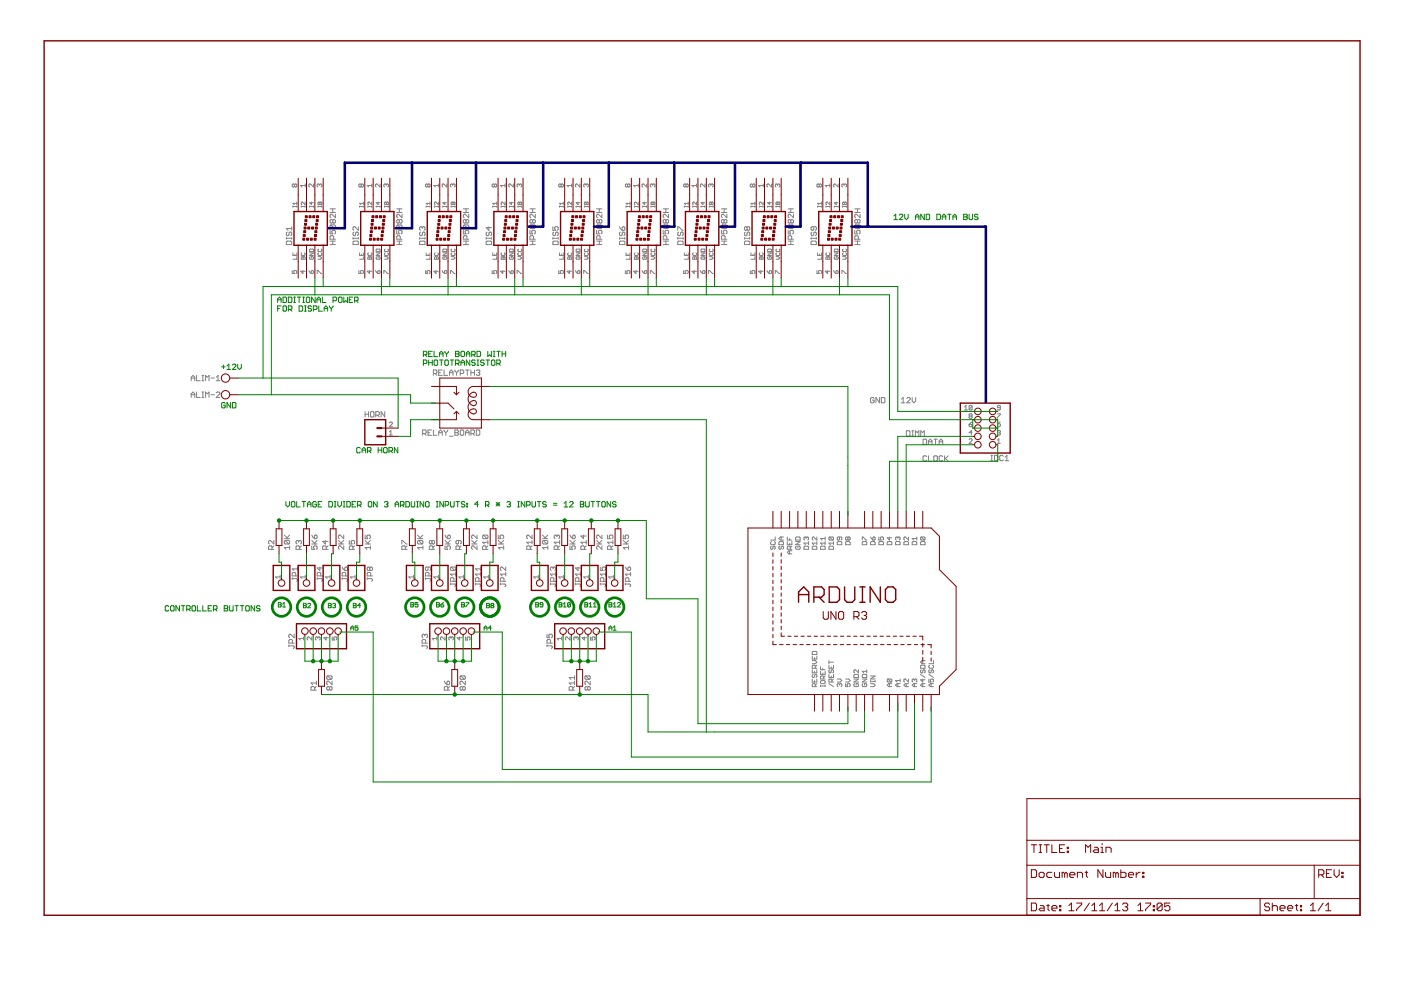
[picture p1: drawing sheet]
<svg xmlns="http://www.w3.org/2000/svg" width="297mm" height="210mm" viewBox="0 0 297 210" stroke-linecap="round" stroke-linejoin="round" font-family="sans-serif">
<g fill="none" stroke="#808080" stroke-width=".21">
<path d="M62.4 39.2l.2-.2 .3 .2v.3l-.1 .1-.4-.1M62.4 39.2l-.1-.2-.3 .2v.3l.1 .1 .3-.1M62.4 39.2v.3M64.7 39.3h-1l.4 .3M64.7 39v.6M66.5 39v.6l-.8-.6-.2 .2v.3l.2 .1M67.7 39.2l.2-.2 .3 .2-.1 .4M67.7 39.2l-.1-.2-.4 .2v.3l.2 .1M67.7 39.2v.1M76.6 39.2l.1-.2 .3 .2-.1 .4-.3-.1M76.6 39.2l-.2-.2-.3 .2 .1 .4 .4-.1M76.6 39.2v.3"/>
<path d="M78.8 39.3h-.9l.3 .3M78.8 39v.6M80.6 39v.6l-.8-.6-.2 .2v.3l.2 .1M81.9 39.2l-.2-.2-.3 .2 .1 .4M81.9 39.2l.1-.2 .4 .2v.3l-.2 .1M81.9 39.2v.1M90.7 39.2l-.2-.2-.3 .2v.3l.2 .1 .3-.1M90.7 39.2l.2-.2 .3 .2v.3l-.2 .1-.3-.1M90.7 39.2v.3M92.9 39.3h-.9l.3 .3M92.9 39v.6M94.7 39v.6l-.6-.6-.4 .2 .2 .4"/>
<path d="M96 39.2l-.2-.2-.3 .2v.3l.2 .1M96 39.2l.2-.2 .3 .2v.3l-.2 .1M96 39.2v.1M104.8 39.2l.2-.2 .3 .2-.1 .4-.4-.1M104.8 39.2l-.1-.2-.4 .2v.3l.2 .1 .3-.1M104.8 39.2v.3M107.1 39.3h-1l.3 .3M107.1 39v.6M108.8 39v.6l-.8-.6-.1 .2v.3l.1 .1M110.1 39.2l-.1-.2-.4 .2 .2 .4M110.1 39.2l.2-.2 .3 .2-.2 .4M110.1 39.2v.1"/>
<path d="M119 39.2l-.2-.2-.3 .2 .1 .4 .4-.1M119 39.2l.1-.2 .3 .2v.3l-.1 .1-.3-.1M119 39.2v.3M121.2 39.3h-1l.3 .3M121.2 39v.6M123 39v.6l-.8-.6-.2 .2 .2 .4M124.2 39.2l-.1-.2-.3 .2v.3l.1 .1M124.2 39.2l.2-.2 .3 .2v.3l-.1 .1M124.2 39.2v.1M133.1 39.2l-.2-.2-.3 .2v.3l.2 .1 .3-.1M133.1 39.2l.1-.2 .4 .2v.3l-.2 .1-.3-.1M133.1 39.2v.3"/>
<path d="M135.3 39.3h-1l.4 .3M135.3 39v.6M137.1 39v.6l-.8-.6-.2 .2v.3l.2 .1M138.4 39.2l-.2-.2-.3 .2v.3l.1 .1M138.4 39.2l.1-.2 .4 .2-.2 .4M138.4 39.2v.1M145.4 39.2l-.1-.2-.4 .2v.3l.2 .1 .3-.1M145.4 39.2l.2-.2 .3 .2v.3l-.1 .1-.4-.1M145.4 39.2v.3M147.7 39.3h-1l.3 .3M147.7 39v.6M149.5 39v.6l-.7-.6-.3 .2 .1 .4"/>
<path d="M150.7 39.2l-.1-.2-.4 .2v.3l.2 .1M150.7 39.2l.2-.2 .3 .2-.1 .4M150.7 39.2v.1M159.6 39.2l-.2-.2-.3 .2v.3l.1 .1 .4-.1M159.6 39.2l.1-.2 .3 .2-.1 .4-.3-.1M159.6 39.2v.3M161.8 39.3h-1l.4 .3M161.8 39v.6M163.6 39v.6l-.8-.6-.2 .2v.3l.2 .1M164.9 39.2l-.2-.2-.3 .2 .1 .4M164.9 39.2l.1-.2 .4 .2v.3l-.2 .1M164.9 39.2v.1"/>
<path d="M173.7 39.2l-.2-.2-.3 .2 .2 .4 .3-.1M173.7 39.2l.1-.2 .4 .2v.3l-.2 .1-.3-.1M173.7 39.2v.3M175.9 39.3h-.9l.3 .3M175.9 39v.6M177.7 39v.6l-.6-.6-.4 .2 .2 .4M179 39.2l-.2-.2-.3 .2v.3l.2 .1M179 39.2l.2-.2 .3 .2v.3l-.2 .1M179 39.2v.1M60.7 51.3l.2-.2h.8l.1 .2v.6h-1.1zM60.7 50.4v.3M60.7 50.5h1.1"/>
<path d="M60.9 49.2l-.2 .2v.4l.2 .2 .4-.2v-.4l.2-.2 .3 .2v.4l-.1 .2M61.8 48.5h-1.1l.4 .3M61.8 48.1v.7M61.8 50.4v.3M62 57.4v.6h.4l-.1-.5 .5-.1 .1 .1v.3l-.1 .2M62.1 53.6v.6h.8v-.6M62.1 43.7v.2M62.1 43.8h.8M62.5 53.9v.3M62.9 54.4v.6h-.8M62.9 42.8v.6M62.9 43.7v.2"/>
<path d="M62.9 43.1h-.8l.3 .3M63.9 43.8h.8M63.9 43.7v.2M64 53.6l-.1 .1 .1 .5h.6l.1-.2-.1-.4M64 54.4l.3 .2 .3-.2 .1 .6h-.8zM64.2 57.4v.6l-.5-.5h1M64.3 54.6v.4M64.7 42.8v.6l-.6-.6-.2 .2 .1 .4M64.7 43.7v.2M65.5 57.4l.5 .6M65.6 52.9l.7-.1 .2 .1v.4h-.9zM65.6 53.6h.9l-.9 .6h.9"/>
<path d="M65.6 43.8h.9M65.6 43.7v.2M65.8 54.4l-.2 .2 .2 .4 .7-.2-.2-.4h-.3v.3M66 57.5l.3-.1 .2 .1v.3l-.5 .2zM66 42.8v.6l-.4-.4h.9M66.5 43.7v.2M67.2 58v-.6l1 .6M67.4 54.4h.5l.3 .3-.3 .3h-.5M67.4 43.8h.8M67.4 43.7v.2M67.5 53.6l-.1 .1 .1 .5h.6l.1-.2-.1-.4M67.5 52.8l-.1 .1 .1 .4h.6l.1-.1-.1-.4"/>
<path d="M67.8 43l-.1-.2-.3 .2 .1 .4 .3-.1M67.8 43l.1-.2 .3 .2-.1 .4-.3-.1M67.8 43v.3M68.2 43.7v.2M70 51.9h1.1M70 51.1h1.1M70 48.8v.8h.5l-.1-.4 .1-.4h.4l.2 .2v.4l-.2 .2M70 45h1.1M70 44.3h1.1M70.2 47.7l-.2 .2v.4l.2 .2h.7M70.2 47.7h.7l.2 .2v.4l-.2 .2M70.2 47.7l.7 .8"/>
<path d="M70.5 44.3v.7M70.5 46.7v.4M70.5 51.1v.8M70.5 46.7l-.1-.2-.4 .2v.4l.2 .2 .3-.2M70.5 46.7l.2-.2 .4 .2v.4l-.2 .2-.4-.2M70.7 50.7v-.5l-.2-.2h-.3l-.2 .2v.5h1.1M71.1 45.4v.8l-.7-.8h-.2l-.2 .2v.4l.2 .2M74.8 51.3l.2-.2h.8l.2 .2v.6h-1.2zM74.8 50.5h1.2M74.8 50.4v.3M75 49.2l-.2 .2v.4l.2 .2 .4-.2v-.4l.2-.2 .4 .2v.4l-.2 .2M76 48.1v.7l-.8-.7h-.2l-.2 .2v.3l.2 .2"/>
<path d="M76 50.4v.3M76.1 57.4v.6h.5l-.2-.5 .5-.1 .1 .1-.1 .5M76.2 53.6v.6h.8v-.6M76.2 43.8h.8M76.2 43.7v.2M76.6 53.9v.3M77 54.4v.6h-.8M77 43.1h-.8l.3 .3M77 42.8v.6M77 43.7v.2M78 43.8h.8M78 43.7v.2"/>
<path d="M78.1 54.4l.3 .2 .3-.2 .1 .6h-.8zM78.1 53.6l-.1 .1 .1 .5h.6l.1-.2-.1-.4M78.3 57.4v.6l-.4-.5h.9M78.4 54.6v.4M78.8 42.8v.6l-.5-.6-.3 .2 .1 .4M78.8 43.7v.2M79.6 57.4l.5 .6M79.8 53.6h.8l-.8 .6h.8M79.8 43.8h.8M79.8 52.9l.6-.1 .2 .1v.4h-.8zM79.8 43.7v.2M79.9 54.4l-.1 .2 .1 .4 .7-.2-.2-.4h-.2v.3"/>
<path d="M80.1 57.5l.3-.1 .2 .4-.5 .2zM80.2 42.8v.6l-.4-.4h.8M80.6 43.7v.2M81.4 58v-.6l1 .6M81.5 54.4h.6l.2 .3-.2 .3h-.6M81.5 43.8h.8M81.5 43.7v.2M81.7 53.6l-.2 .1 .2 .5h.5l.1-.2-.1-.4M81.7 52.8l-.2 .1 .2 .4h.5l.1-.1-.1-.4M81.9 43l-.1-.2-.3 .2 .2 .4 .2-.1M81.9 43l.2-.2 .2 .2-.1 .4-.3-.1M81.9 43v.3"/>
<path d="M82.3 43.7v.2M84.1 51.9h1.1M84.1 51.1h1.1M84.1 48.8v.8h.6l-.2-.6 .2-.2h.3l.2 .2v.4l-.2 .2M84.1 45h1.1M84.1 44.3h1.1M84.3 47.7l-.2 .2v.4l.2 .2h.7M84.3 47.7h.7l.2 .2v.4l-.2 .2M84.3 47.7l.7 .8M84.7 46.7l-.2-.2-.4 .2v.4l.2 .2 .4-.2M84.7 46.7l.2-.2 .3 .2v.4l-.2 .2-.3-.2M84.7 44.3v.7"/>
<path d="M84.7 46.7v.4M84.7 51.1v.8M84.9 50.7v-.5l-.2-.2h-.4l-.2 .2v.5h1.1M85.2 45.4v.8l-.7-.8h-.2l-.2 .2v.4l.2 .2M89 51.3l.2-.2h.7l.2 .2v.6h-1.1zM89 50.5h1.1M89 50.4v.3M89.2 49.2l-.2 .2v.4l.2 .2 .3-.2v-.4l.2-.2 .4 .2v.4l-.2 .2M89.5 48.3l-.2-.2-.3 .2v.3l.2 .2M89.5 48.3l.2-.2 .4 .2v.3l-.2 .2M89.5 48.3v.2M90.1 50.4v.3"/>
<path d="M90.2 57.4v.6h.5l-.2-.5 .5-.1 .2 .1v.3l-.2 .2M90.4 53.6v.6h.8v-.6M90.4 43.8h.8M90.4 43.7v.2M90.8 53.9v.3M91.2 54.4v.6h-.8M91.2 43.1h-.8l.2 .3M91.2 42.8v.6M91.2 43.7v.2M92.1 54.6l.2-.2 .2 .2 .3-.2 .1 .6h-.8zM92.1 43.8h.8M92.1 43.7v.2"/>
<path d="M92.3 53.6l-.2 .1 .2 .5h.5l.1-.2-.1-.4M92.5 57.4v.6l-.5-.5h.9M92.5 54.6v.4M92.9 42.8v.6l-.5-.6-.3 .2 .2 .4M92.9 43.7v.2M93.7 57.4l.5 .6M93.9 53.6h.8l-.8 .6h.8M93.9 43.8h.8M93.9 43.7v.2M94 52.8h.6l.1 .5h-.8zM94 54.4l-.1 .2 .1 .4 .7-.2-.1-.4h-.3v.3M94.2 57.5l.4-.1 .1 .1v.3l-.5 .2z"/>
<path d="M94.3 42.8v.6l-.4-.4h.8M94.7 43.7v.2M95.5 58v-.6l1 .6M95.7 54.4h.5l.3 .3-.3 .3h-.5M95.7 43.8h.8M95.7 43.7v.2M95.8 53.6l-.1 .1 .1 .5h.5l.2-.2-.2-.4M95.8 52.8l-.1 .1 .1 .4 .7-.1-.2-.4M96.1 43v.3M96.1 43l.1-.2 .3 .2-.2 .4-.2-.1M96.1 43l-.2-.2-.2 .2 .1 .4 .3-.1M96.5 43.7v.2"/>
<path d="M98.2 51.9h1.2M98.2 51.1h1.2M98.2 48.8v.8h.6l-.2-.4 .2-.4h.4l.2 .2v.4l-.2 .2M98.2 45h1.2M98.2 44.3h1.2M98.4 47.7l-.2 .2v.4l.2 .2h.8M98.4 47.7h.8l.2 .2v.4l-.2 .2M98.4 47.7l.8 .8M98.8 46.7l-.2-.2-.4 .2v.4l.2 .2 .4-.2M98.8 46.7l.2-.2 .4 .2v.4l-.2 .2-.4-.2M98.8 44.3v.7M98.8 46.7v.4"/>
<path d="M98.8 51.1v.8M99 50.7v-.5l-.2-.2h-.4l-.2 .2v.5h1.2M99.4 45.4v.8l-.8-.8h-.2l-.2 .2v.4l.2 .2M103.1 51.3l.2-.2h.7l.2 .2v.6h-1.1zM103.1 50.5h1.1M103.1 50.4v.3M103.3 49.2l-.2 .2v.4l.2 .2 .4-.2v-.4l.1-.2 .4 .2v.4l-.2 .2M103.7 48.1v.7l-.6-.5h1.1M104.2 50.4v.3M104.3 57.4v.6h.5l-.1-.3 .1-.3 .5 .1-.1 .5M104.5 53.6v.6h.8v-.6M104.5 43.8h.8"/>
<path d="M104.5 43.7v.2M104.9 53.9v.3M105.3 54.4v.6h-.8M105.3 43.1h-.8l.3 .3M105.3 42.8v.6M105.3 43.7v.2M106.3 43.8h.8M106.3 43.7v.2M106.4 53.6l-.1 .1 .1 .5h.5l.2-.2-.2-.4M106.4 54.4l.3 .2 .2-.2 .2 .6h-.8zM106.6 57.4v.6l-.5-.5h1M106.7 54.6v.4"/>
<path d="M107.1 42.8v.6l-.6-.6-.2 .2 .1 .4M107.1 43.7v.2M107.9 57.4l.5 .6M108 53.6h.8l-.8 .6h.8M108 43.8h.8M108 52.9l.7-.1 .1 .1v.4h-.8zM108 43.7v.2M108.2 54.4l-.2 .2 .2 .4 .6-.2-.1-.4h-.3v.3M108.4 57.5l.3-.1 .1 .1v.3l-.4 .2zM108.4 42.8v.6l-.4-.4h.8M108.8 43.7v.2M109.6 58v-.6l1 .6"/>
<path d="M109.8 54.4h.5l.3 .3-.3 .3h-.5M109.8 43.8h.8M109.8 43.7v.2M109.9 53.6l-.1 .1 .1 .5h.6l.1-.2-.1-.4M109.9 52.8l-.1 .1 .1 .4h.6l.1-.1-.1-.4M110.2 43l-.2-.2-.2 .2 .1 .4 .3-.1M110.2 43l.1-.2 .3 .2-.1 .4-.3-.1M110.2 43v.3M110.6 43.7v.2M112.4 51.9h1.1M112.4 51.1h1.1M112.4 48.8v.8h.5l-.2-.4 .2-.4h.4l.2 .2v.4l-.2 .2"/>
<path d="M112.4 45h1.1M112.4 44.3h1.1M112.5 47.7l-.1 .2v.4l.1 .2h.8M112.5 47.7h.8l.2 .2v.4l-.2 .2M112.5 47.7l.8 .8M112.9 46.7l-.2-.2-.3 .2v.4l.1 .2 .4-.2M112.9 46.7l.2-.2 .4 .2v.4l-.2 .2-.4-.2M112.9 44.3v.7M112.9 46.7v.4M112.9 51.1v.8M113.1 50.7v-.5l-.2-.2h-.4l-.1 .2v.5h1.1M113.5 45.4v.8l-.8-.8h-.2l-.1 .2v.4l.1 .2"/>
<path d="M117.2 51.3l.2-.2h.8l.1 .2v.6h-1.1zM117.2 48.1v.7h.6l-.2-.5 .2-.2h.4l.1 .2v.3l-.1 .2M117.2 50.5h1.1M117.2 50.4v.3M117.4 49.2l-.2 .2v.4l.2 .2 .4-.2v-.4l.2-.2 .3 .2v.4l-.1 .2M118.3 50.4v.3M118.5 57.4v.6h.5l-.2-.5 .5-.1 .1 .1v.3l-.1 .2M118.6 53.6v.6h.8v-.6M118.6 43.8h.8M118.6 43.7v.2M119 53.9v.3M119.4 54.4v.6h-.8"/>
<path d="M119.4 43.1h-.8l.3 .3M119.4 42.8v.6M119.4 43.7v.2M120.4 54.6l.1-.2 .3 .2 .3-.2 .1 .6h-.8zM120.4 43.8h.8M120.4 43.7v.2M120.5 53.6l-.1 .1 .1 .5h.6l.1-.2-.1-.4M120.7 57.4v.6l-.5-.5h1M120.8 54.6v.4M121.2 42.8v.6l-.6-.6-.2 .2 .1 .4M121.2 43.7v.2M122 57.4l.5 .6"/>
<path d="M122.2 53.6h.8l-.8 .6h.8M122.2 43.8h.8M122.2 43.7v.2M122.3 54.4l-.1 .2 .1 .4 .7-.2-.2-.4h-.2v.3M122.3 52.8h.5l.2 .5h-.8zM122.5 57.5l.3-.1 .2 .4-.5 .2zM122.6 42.8v.6l-.4-.4h.8M123 43.7v.2M123.8 58v-.6l.9 .6M123.9 54.4h.6l.2 .3-.2 .3h-.6M123.9 43.8h.8M123.9 43.7v.2"/>
<path d="M124 53.6l-.1 .1 .1 .5h.6l.1-.2-.1-.4M124 52.8l-.1 .1 .1 .4h.6l.1-.1-.1-.4M124.3 43l-.1-.2-.3 .2 .1 .4 .3-.1M124.3 43l.2-.2 .2 .2-.1 .4-.3-.1M124.3 43v.3M124.7 43.7v.2M126.5 51.9h1.1M126.5 51.1h1.1M126.5 48.8v.8h.6l-.2-.6 .2-.2h.3l.2 .2v.4l-.2 .2M126.5 45h1.1M126.5 44.3h1.1M126.7 47.7l-.2 .2v.4l.2 .2h.7"/>
<path d="M126.7 47.7h.7l.2 .2v.4l-.2 .2M126.7 47.7l.7 .8M127.1 46.7l-.2-.2-.4 .2v.4l.2 .2 .4-.2M127.1 46.7l.1-.2 .4 .2v.4l-.2 .2-.3-.2M127.1 44.3v.7M127.1 46.7v.4M127.1 51.1v.8M127.2 50.7v-.5l-.1-.2h-.4l-.2 .2v.5h1.1M127.6 45.4v.8l-.7-.8-.4 .2v.4l.2 .2M131.3 51.3l.2-.2h.8l.2 .2v.6h-1.2zM131.3 50.5h1.2M131.3 50.4v.3"/>
<path d="M131.3 48.1l.6 .7M131.5 49.2l-.2 .2v.4l.2 .2 .4-.2v-.4l.2-.2 .4 .2v.4l-.2 .2M131.9 48.3l.2-.2 .4 .2v.3l-.2 .2h-.4zM132.5 50.4v.3M132.6 57.4v.6h.5l-.2-.5 .5-.1 .2 .1v.3l-.2 .2M132.7 53.6v.6h.9v-.6M132.7 43.8h.9M132.7 43.7v.2M133.1 53.9v.3M133.6 54.4v.6h-.9M133.6 43.1h-.9l.3 .3M133.6 42.8v.6"/>
<path d="M133.6 43.7v.2M134.5 43.8h.8M134.5 43.7v.2M134.6 54.4l.3 .2 .3-.2 .1 .6h-.8zM134.6 53.6l-.1 .1 .1 .5h.6l.1-.2-.1-.4M134.8 57.4v.6l-.5-.5h1M134.9 54.6v.4M135.3 42.8v.6l-.5-.6-.3 .2 .1 .4M135.3 43.7v.2M136.1 57.4l.5 .6M136.3 53.6h.8l-.8 .6h.8M136.3 43.8h.8"/>
<path d="M136.3 52.9l.6-.1 .2 .5h-.8zM136.3 43.7v.2M136.4 54.4l-.1 .2 .1 .4 .7-.2-.2-.4h-.2v.3M136.6 57.5l.3-.1 .2 .1v.3l-.5 .2zM136.7 42.8v.6l-.4-.4h.8M137.1 43.7v.2M137.9 58v-.6l1 .6M138 54.4h.6l.3 .3-.3 .3h-.6M138 43.8h.9M138 43.7v.2M138.2 53.6l-.2 .1 .2 .5h.5l.2-.2-.2-.4M138.2 52.8l-.2 .1 .2 .4 .7-.1-.2-.4"/>
<path d="M138.5 43l-.2-.2-.3 .2 .2 .4 .3-.1M138.5 43l.1-.2 .3 .2-.2 .4-.2-.1M138.5 43v.3M138.9 43.7v.2M140.6 51.9h1.2M140.6 51.1h1.2M140.6 48.8v.8h.6l-.2-.4 .2-.4h.4l.2 .2v.4l-.2 .2M140.6 45h1.2M140.6 44.3h1.2M140.8 47.7l-.2 .2v.4l.2 .2h.8M140.8 47.7h.8l.2 .2v.4l-.2 .2M140.8 47.7l.8 .8"/>
<path d="M141.2 46.7l-.2-.2-.4 .2v.4l.2 .2 .4-.2M141.2 46.7l.2-.2 .4 .2v.4l-.2 .2-.4-.2M141.2 44.3v.7M141.2 46.7v.4M141.2 51.1v.8M141.4 50.7v-.5l-.2-.2h-.4l-.2 .2v.5h1.2M141.8 45.4v.8l-.8-.8h-.2l-.2 .2v.4l.2 .2M143.7 51.3l.2-.2h.8l.1 .2v.6h-1.1zM143.7 48.8v-.7l1.1 .7M143.7 50.5h1.1M143.7 50.4v.3M143.9 49.2l-.2 .2v.4l.2 .2 .4-.2v-.4l.2-.2 .3 .2v.4l-.1 .2"/>
<path d="M144.8 50.4v.3M144.9 57.4v.6h.5l-.1-.5 .5-.1 .1 .1v.3l-.1 .2M145.1 53.6v.6h.8v-.6M145.1 43.8h.8M145.1 43.7v.2M145.5 53.9v.3M145.9 54.4v.6h-.8M145.9 43.1h-.8l.3 .3M145.9 42.8v.6M145.9 43.7v.2M146.9 43.8h.8M146.9 43.7v.2"/>
<path d="M147 53.6l-.1 .1 .1 .5h.6l.1-.2-.1-.4M147 54.4l.3 .2 .3-.2 .1 .6h-.8zM147.2 57.4v.6l-.5-.5h1M147.3 54.6v.4M147.7 42.8v.6l-.6-.6-.2 .2 .1 .4M147.7 43.7v.2M148.5 57.4l.5 .6M148.6 53.6h.8l-.8 .6h.8M148.6 43.8h.8M148.6 52.9l.7-.1 .1 .5h-.8zM148.6 43.7v.2M148.8 54.4l-.2 .2 .2 .4 .6-.2-.1-.4h-.3v.3"/>
<path d="M149 57.5l.3-.1 .2 .1v.3l-.5 .2zM149 42.8v.6l-.4-.4h.8M149.4 43.7v.2M150.2 58v-.6l1 .6M150.4 54.4h.5l.3 .3-.3 .3h-.5M150.4 43.8h.8M150.4 43.7v.2M150.5 53.6l-.1 .1 .1 .5h.6l.1-.2-.1-.4M150.5 52.8l-.1 .1 .1 .4 .7-.1-.1-.4M150.8 43l-.1-.2-.3 .2 .1 .4 .3-.1M150.8 43l.1-.2 .3 .2-.1 .4-.3-.1M150.8 43v.3"/>
<path d="M151.2 43.7v.2M153 51.9h1.1M153 51.1h1.1M153 48.8v.8h.5l-.1-.4 .1-.4h.4l.2 .2v.4l-.2 .2M153 45h1.1M153 44.3h1.1M153.2 47.7l-.2 .2v.4l.2 .2h.7M153.2 47.7h.7l.2 .2v.4l-.2 .2M153.2 47.7l.7 .8M153.5 46.7l-.1-.2-.4 .2v.4l.2 .2 .3-.2M153.5 46.7l.2-.2 .4 .2v.4l-.2 .2-.4-.2M153.5 44.3v.7"/>
<path d="M153.5 46.7v.4M153.5 51.1v.8M153.7 50.7v-.5l-.2-.2h-.3l-.2 .2v.5h1.1M154.1 45.4v.8l-.7-.8h-.2l-.2 .2v.4l.2 .2M157.8 51.3l.2-.2h.8l.2 .2v.6h-1.2zM157.8 50.5h1.2M157.8 50.4v.3M158 49.2l-.2 .2v.4l.2 .2 .4-.2v-.4l.2-.2 .4 .2v.4l-.2 .2M158.4 48.3l-.2-.2-.4 .2v.3l.2 .2 .4-.2M158.4 48.3l.2-.2 .4 .2v.3l-.2 .2-.4-.2M158.4 48.3v.3M159 50.4v.3"/>
<path d="M159.1 57.4v.6h.5l-.2-.3 .2-.3 .4 .1-.1 .5M159.2 53.6v.6h.8v-.6M159.2 43.8h.8M159.2 43.7v.2M159.6 53.9v.3M160 54.4v.6h-.8M160 43.1h-.8l.3 .3M160 42.8v.6M160 43.7v.2M161 43.8h.8M161 43.7v.2M161.1 54.4l.3 .2 .3-.2 .1 .6h-.8z"/>
<path d="M161.1 53.6l-.1 .1 .1 .5h.6l.1-.2-.1-.4M161.3 57.4v.6l-.5-.5h1M161.4 54.6v.4M161.8 42.8v.6l-.5-.6-.3 .2 .1 .4M161.8 43.7v.2M162.6 57.4l.5 .6M162.8 53.6h.8l-.8 .6h.8M162.8 43.8h.8M162.8 52.9l.6-.1 .2 .1v.4h-.8zM162.8 43.7v.2M162.9 54.4l-.1 .2 .1 .4 .7-.2-.2-.4h-.2v.3M163.1 57.5l.3-.1 .2 .1v.3l-.5 .2z"/>
<path d="M163.2 42.8v.6l-.4-.4h.8M163.6 43.7v.2M164.4 58v-.6l1 .6M164.5 54.4h.6l.2 .3-.2 .3h-.6M164.5 43.8h.8M164.5 43.7v.2M164.7 53.6l-.2 .1 .2 .5h.5l.1-.2-.1-.4M164.7 52.8l-.2 .1 .2 .4h.5l.1-.1-.1-.4M164.9 43l-.1-.2-.3 .2 .2 .4 .2-.1M164.9 43l.2-.2 .2 .2-.1 .4-.3-.1M164.9 43v.3M165.3 43.7v.2"/>
<path d="M167.1 51.9h1.1M167.1 51.1h1.1M167.1 48.8v.8h.6l-.2-.6 .2-.2h.3l.2 .2v.4l-.2 .2M167.1 45h1.1M167.1 44.3h1.1M167.3 47.7l-.2 .2v.4l.2 .2h.7M167.3 47.7h.7l.2 .2v.4l-.2 .2M167.3 47.7l.7 .8M167.7 46.7l-.2-.2-.4 .2v.4l.2 .2 .4-.2M167.7 46.7l.2-.2 .3 .2v.4l-.2 .2-.3-.2M167.7 44.3v.7M167.7 46.7v.4"/>
<path d="M167.7 51.1v.8M167.9 50.7v-.5l-.2-.2h-.4l-.2 .2v.5h1.1M168.2 45.4v.8l-.7-.8h-.2l-.2 .2 .2 .6M172 51.3l.1-.2h.8l.2 .2v.6h-1.1zM172 50.5h1.1M172 50.4v.3M172.1 49.2l-.1 .2v.4l.1 .2 .4-.2v-.4l.2-.2 .4 .2v.4l-.2 .2M172.5 48.1v.5l-.2 .2-.3-.2v-.3l.1-.2h.8l.2 .2v.3l-.2 .2M173.1 50.4v.3M173.2 57.4v.6h.5l-.2-.5 .5-.1 .2 .1v.3l-.2 .2M173.4 53.6v.6h.8v-.6M173.4 43.8h.8"/>
<path d="M173.4 43.7v.2M173.8 53.9v.3M174.2 54.4v.6h-.8M174.2 43.1h-.8l.2 .3M174.2 42.8v.6M174.2 43.7v.2M175.1 54.6l.2-.2 .2 .2 .3-.2 .1 .6h-.8zM175.1 43.8h.8M175.1 43.7v.2M175.3 53.6l-.2 .1 .2 .5h.5l.1-.2-.1-.4M175.5 57.4v.6l-.5-.5h.9M175.5 54.6v.4"/>
<path d="M175.9 42.8v.6l-.5-.6-.3 .2 .2 .4M175.9 43.7v.2M176.7 57.4l.5 .6M176.9 53.6h.8l-.8 .6h.8M176.9 43.8h.8M176.9 52.9l.7-.1 .1 .5h-.8zM176.9 43.7v.2M177 54.4l-.1 .2 .1 .4 .7-.2-.1-.4h-.3v.3M177.2 57.5l.3-.1 .2 .1v.3l-.5 .2zM177.3 42.8v.6l-.4-.4h.8M177.7 43.7v.2M178.5 58v-.6l1 .6"/>
<path d="M178.6 54.4h.6l.3 .3-.3 .3h-.6M178.6 43.8h.9M178.6 43.7v.2M178.8 53.6l-.2 .1 .2 .5h.5l.2-.2-.2-.4M178.8 52.8l-.2 .1 .2 .4 .7-.1-.2-.4M179 43l-.1-.2-.3 .2 .2 .4 .2-.1M179 43l.2-.2 .3 .2-.2 .4-.3-.1M179 43v.3M179.5 43.7v.2M181.2 51.9h1.2M181.2 51.1h1.2M181.2 48.8v.8h.6l-.2-.6 .2-.2h.4l.2 .2v.4l-.2 .2"/>
<path d="M181.2 45h1.2M181.2 44.3h1.2M181.4 47.7l-.2 .2v.4l.2 .2h.8M181.4 47.7h.8l.2 .2v.4l-.2 .2M181.4 47.7l.8 .8M181.8 46.7l-.2-.2-.4 .2v.4l.2 .2 .4-.2M181.8 46.7l.2-.2 .4 .2v.4l-.2 .2-.4-.2M181.8 44.3v.7M181.8 46.7v.4M181.8 51.1v.8M182 50.7v-.5l-.2-.2h-.4l-.2 .2v.5h1.2M182.4 45.4v.8l-.8-.8-.4 .2v.4l.2 .2"/>
<path d="M41.7 79.6v1.1h.7M42.8 79.6h.4M43 79.6v1.1M45.8 80l.4-.4v1.1M91.9 79.2h.5l.2-.2v-.4l-.2-.2h-.5v1.2M92.3 79.2l.3 .4M93 79h.4M93.8 78.4h-.8v1.2h.8M94.1 78.4v1.2h.8M95.3 79h.8M95.3 79.6v-.8l.4-.4 .4 .4v.8M96.4 78.4l.4 .6"/>
<path d="M96.8 79v.6M97.2 78.4l-.4 .6M97.6 79.2h.5l.2-.2v-.4l-.2-.2h-.5v1.2M98.7 78.4h.8M99.1 78.4v1.2M99.8 79h.8M99.8 78.4v1.2M100.6 78.4v1.2M101 78.6l.2-.2h.4l.1 .2-.1 .4M101.4 79h.2M101.6 79l.1 .2-.1 .4h-.4l-.2-.2M40.5 80.7v-.7l.4-.4 .4 .4v.7"/>
<path d="M40.5 84.3v-.8l.4-.4 .4 .4v.8M40.5 80.2h.8M40.5 83.7h.8M41.7 83.1v1.2h.7M42.8 80.7h.4M42.8 84.3h.4M42.8 83.1h.4M43 83.1v1.2M43.6 80.7v-1.1l.4 .4 .3-.4v1.1M43.6 84.3v-1.2l.4 .4 .3-.4v1.2M44.7 80.2h.8M44.7 83.7h.8"/>
<path d="M45.8 80.7h.8M45.8 83.3l.2-.2h.4l.2 .2v.2l-.8 .8h.8M77.4 87.3v1.1M77.4 87.8h.7M78.1 87.3v1.1M78.7 87.3h.4l.2 .2v.7l-.2 .2h-.4l-.2-.2v-.7zM79.7 88h.5l.2-.2v-.3l-.2-.2h-.5v1.1M80.1 88l.3 .4M81.6 87.3v1.1l-.8-1.1v1.1M82.5 91.6l.4-.3v.9M82.5 92.2h.7M82.5 89.7l.2-.2 .5 .2-.7 .8h.7"/>
<path d="M89.6 91.9h.6l.2-.2v-.3l-.2-.2h-.6v1.1M90 91.9l.4 .4M90.7 91.7h.4M91.5 91.2h-.8v1.1h.8M91.9 91.2v1.1h.7M93 92.3v-.8l.4-.3 .4 .3v.8M93 91.7h.8M94.1 91.2l.4 .5M94.5 91.7v.6M94.9 91.2l-.4 .5M95.3 92.5h.8M96.4 91.2h.6l.2 .2-.2 .3 .2 .4-.2 .2h-.6z"/>
<path d="M96.4 91.7h.6M97.7 91.2h.4l.2 .2v.7l-.2 .2h-.4l-.1-.2v-.7zM98.7 91.7h.8M98.7 92.3v-.8l.4-.3 .4 .3v.8M99.8 91.9h.6l.2-.2v-.3l-.2-.2h-.6v1.1M100.2 91.9l.4 .4M101 91.2h.6l.1 .2v.7l-.1 .2h-.6zM185.3 84.5l-.2-.2h-.3l-.2 .2v.7l.2 .2h.3l.2-.2v-.4h-.3M186.5 84.3v1.1l-.8-1.1v1.1M186.9 84.3h.5l.2 .2v.7l-.2 .2h-.5zM191.1 84.6l.4-.3v1.1M191.1 85.4h.8"/>
<path d="M192.2 91.3h.5l.2 .2v.8l-.2 .2h-.5zM192.3 84.5l.1-.2h.4l.2 .2-.7 .9h.7M193.3 92.5h.4M193.3 91.3h.4M193.4 84.3v.7l.4 .4 .3-.4v-.7M193.5 91.3v1.2M194.1 92.5v-1.2l.4 .4 .3-.4v1.2M195.2 92.5v-1.2l.4 .4 .4-.4v1.2M195.7 93.1h.6l.2 .2v.7l-.2 .2h-.6zM196.5 96.8l-.2-.2h-.4l-.2 .2v.8l.2 .2h.4l.2-.2M196.8 94.2v-.7l.4-.4 .4 .4v.7M196.8 96.6v1.2h.8"/>
<path d="M196.8 93.7h.8M198 93.1h.7M198.2 96.6h.3l.2 .2v.8l-.2 .2h-.3l-.2-.2v-.8zM198.4 93.1v1.1M199.1 93.7h.8M199.1 94.2v-.7l.4-.4 .4 .4v.7M199.9 96.8l-.2-.2h-.4l-.2 .2v.8l.2 .2h.4l.2-.2M200.3 96.6v1.2M200.4 97.2l.6 .6M201 96.6l-.7 .8M204.5 86.9h.6M204.5 86.3l.3-.3v.9"/>
<path d="M205.5 93.2l.1-.2h.4l.1 .2-.6 .8h.6M205.5 90h.5l.1 .3-.1 .2h-.4zM205.6 88.2l-.1-.1 .1-.4 .5 .2-.1 .3M205.6 88.2l-.1 .2 .1 .3h.4l.1-.2-.1-.3M205.6 88.2h.4M206.1 86.1v.7l-.1 .1-.5-.1M206.1 91.7h-.6l.5-.4v.9M206.1 89.5l-.6 .5M206.1 86.1l-.1-.1h-.4l-.1 .1v.7M206.1 86.1l-.6 .7M210.1 97.7h.4M210.1 96.5h.4"/>
<path d="M210.3 96.5v1.2M210.8 96.5h.6l.2 .2v.8l-.2 .2h-.6zM211.5 91.4l.4-.1 .2 .1-.2 .3M211.5 93.3l.3-.3v1M211.5 94h.6M211.5 87.7h.6l-.6 1M211.8 91.7h.1M211.9 91.7l.2 .2-.2 .3-.4-.1M212.1 86.4h-.5l-.1-.1 .1-.3h.3l.2 .1v.7l-.2 .1-.4-.1M212.1 89.5h-.6v.5l.4-.2 .2 .5-.2 .2h-.3l-.1-.2M212.7 96.7l-.2-.2h-.3l-.2 .2v.8l.2 .2h.3l.2-.2M213.1 97.7h.8"/>
<path d="M213.1 96.9l.4-.4v1.2M57.7 116.5v-.6l-.2-.2h-.4l-.2 .2v.6h1.2M58.1 114.6v.7l-.8-.7-.4 .2v.3l.2 .2M58.1 115.7l-.4 .4M60.3 114.2h1.1M60.3 113.5l.7 .7M60.5 114.6h.7l.2 .2v.3l-.2 .2M60.5 114.6l-.2 .2 .2 .5h.7M60.5 114.6l.7 .7M61.4 116.1h-1.1l.3 .4M61.4 115.7v.8M61.4 113.5l-.6 .5"/>
<path d="M63.3 114.8l-.2-.2-.3 .2v.3l.1 .2M63.3 114.8l.2-.2 .4 .2v.3l-.2 .2M63.3 114.8v.2M63.5 116.5v-.6l-.2-.2h-.4l-.1 .2v.6h1.1M63.9 115.7l-.4 .4M66.1 115.3h1.1M66.1 115.7v.8h.6l-.2-.4 .2-.4 .5 .2v.4l-.2 .2M66.1 114.6l.7 .7M66.1 113.5l.6 .7M66.8 113.5l.4 .1v.4l-.2 .2h-.3v-.6zM67.2 114.6l-.5 .5M69 114.6v.7l-.6-.5h1.2"/>
<path d="M69.2 116.5v-.6l-.2-.2h-.4l-.2 .2v.6h1.2M69.6 115.7l-.4 .4M71.8 115.3h1.1M71.8 114.6l.7 .7M72.9 115.7v.8l-.8-.8-.3 .2v.4l.1 .2M72.9 113.5v.7l-.8-.7-.3 .1v.4l.1 .2M72.9 114.6l-.6 .5M74.1 114.6v.7h.5l-.2-.3 .2-.4h.4l.2 .2-.2 .5M74.8 116.5v-.6l-.2-.2h-.3l-.2 .2v.6h1.1M75.2 115.7l-.4 .4M77.4 115.3h1.1M77.4 113.5v.7h.6l-.2-.4 .2-.3h.3l.2 .1v.4l-.2 .2"/>
<path d="M77.4 114.6l.7 .7M78.5 116.1h-1.1l.4 .4M78.5 115.7v.8M78.5 114.6l-.5 .5M85.2 115.3v-.7l1.1 .7M85.9 116.5v-.6l-.2-.2h-.3l-.2 .2v.6h1.1M86.3 115.7l-.4 .4M88.5 114.2h1.2M88.5 113.5l.8 .7M88.7 114.6l-.2 .2v.3l.2 .2h.8M88.7 114.6h.8l.2 .2v.3l-.2 .2M88.7 114.6l.8 .7"/>
<path d="M89.7 113.5l-.6 .5M89.7 116.1h-1.2l.4 .4M89.7 115.7v.8M91.6 114.8l-.2-.2-.4 .2v.3l.2 .2 .4-.2M91.6 114.8l.2-.2 .3 .2v.3l-.2 .2-.3-.2M91.6 114.8v.3M91.8 116.5v-.6l-.2-.2h-.4l-.2 .2v.6h1.1M92.1 115.7l-.3 .4M94.4 115.3h1.1M94.4 115.7v.8h.5l-.2-.4 .2-.4h.4l.2 .2v.4l-.2 .2M94.4 114.6l.7 .7M94.4 113.5l.5 .7"/>
<path d="M94.9 113.6l.4-.1 .2 .1v.4l-.2 .2h-.4zM95.5 114.6l-.6 .5M97.2 114.6v.5l-.2 .2-.3-.2v-.3l.2-.2h.7l.2 .2v.3l-.2 .2M97.4 116.5v-.6l-.2-.2h-.3l-.2 .2v.6h1.1M97.8 115.7l-.4 .4M100 115.3h1.1M100 114.6l.8 .7M101.1 115.7v.8l-.7-.8h-.2l-.2 .2v.4l.2 .2M101.1 113.5v.7l-.7-.7-.4 .1v.4l.2 .2M101.1 114.6l-.5 .5M102.5 113.5l-.2 .1v.4l.2 .2h.8M102.5 113.5h.8l.1 .1v.4l-.1 .2"/>
<path d="M102.5 113.5l.8 .7M103.1 116.5v-.6l-.2-.2-.6 .2v.6h1.1M103.4 115.7l-.3 .4M103.4 115h-1.1l.4 .3M103.4 114.6v.7M105.6 115.3h1.2M105.6 113.5v.7h.6l-.2-.4 .2-.3h.4l.2 .1v.4l-.2 .2M105.6 114.6l.8 .7M106.8 116.1h-1.2l.4 .4M106.8 115.7v.8M106.8 114.6l-.6 .5M112.4 116.5v-.6l-.2-.2h-.3l-.2 .2v.6h1.1"/>
<path d="M112.8 115.7l-.4 .4M112.8 113.5v.7l-.7-.7-.4 .1v.4l.2 .2M112.8 115h-1.1l.4 .3M112.8 114.6v.7M115 114.2h1.1M115 113.5l.8 .7M115.2 114.6l-.2 .2 .2 .5h.8M115.2 114.6h.8l.1 .2v.3l-.1 .2M115.2 114.6l.8 .7M116.1 116.1h-1.1l.4 .4M116.1 115.7v.8M116.1 113.5l-.5 .5"/>
<path d="M118.1 113.6l-.2-.1-.4 .1v.4l.2 .2M118.1 113.6l.2-.1 .3 .1v.4l-.2 .2M118.1 113.6v.2M118.3 116.5v-.6l-.2-.2h-.4l-.2 .2v.6h1.1M118.6 114.6v.7M118.6 115h-1.1l.4 .3M118.6 115.7l-.3 .4M120.8 115.3h1.2M120.8 115.7v.8h.6l-.2-.4 .2-.4 .6 .2v.4l-.2 .2M120.8 114.6l.8 .7M120.8 113.5l.6 .7M121.6 113.5l.4 .1v.4l-.2 .2h-.4v-.6z"/>
<path d="M122 114.6l-.6 .5M123.7 113.5v.7l-.6-.6h1.2M123.9 116.5v-.6l-.2-.2h-.4l-.2 .2v.6h1.2M124.3 114.6v.7M124.3 115h-1.2l.4 .3M124.3 115.7l-.4 .4M126.5 115.3h1.1M126.5 114.6l.7 .7M127.6 113.5v.7l-.7-.7-.4 .1v.4l.2 .2M127.6 115.7v.8l-.7-.8-.4 .2v.4l.2 .2M127.6 114.6l-.5 .5M128.8 113.5v.7h.6l-.2-.4 .2-.3h.4l.1 .1v.4l-.1 .2"/>
<path d="M129.6 116.5v-.6l-.2-.2h-.4l-.2 .2v.6h1.1M129.9 115h-1.1l.4 .3M129.9 115.7l-.3 .4M129.9 114.6v.7M132.1 115.3h1.2M132.1 113.5v.7h.6l-.2-.4 .2-.3h.4l.2 .1v.4l-.2 .2M132.1 114.6l.8 .7M133.3 116.1h-1.2l.4 .4M133.3 115.7v.8M133.3 114.6l-.6 .5M163.6 114.8l-.2 .2 .2 .5h.6l.2-.2-.2-.5M163.6 115.8l-.2 .2 .2 .5 .3-.2 .1-.5 .4 .2-.2 .5"/>
<path d="M164.4 113.9v.6h-1M165.1 115l.2-.2h.7l.1 .2v.5h-1zM165.3 115.8l-.2 .5 .4 .2 .1-.5 .4-.2 .1 .2-.1 .5M165.6 113.9v.6M166.1 113.9h-.6l-.4 .3 .4 .3h.6M166.9 114.8v.7h1v-.7M166.9 113.9v.6h1M167.4 114.2v.3M167.4 115.1v.4M167.4 116.8v.6M167.6 116.5v-.5l-.2-.2h-.3l-.2 .2v.5h1M167.9 116.8h-.7l-.3 .3 .3 .3h.7"/>
<path d="M167.9 115.8l-.3 .3M168.7 114.8h1l-1 .7h1M168.7 114l.1-.1h.7l.2 .1v.5h-1zM168.8 115.8l-.1 .2 .1 .5h.7l.2-.2-.2-.5h-.3v.3M170.6 115.8h.7l.1 .2v.5h-.9v-.5zM170.9 114l-.1-.1-.3 .1 .1 .5M170.9 114l.2-.1 .3 .1-.1 .5M170.9 114v.2M171.4 115.1h-.9l.3 .4M171.4 114.8v.7M172.2 116l.2-.2h.6l.2 .2v.5h-1zM173.2 113.9v.6l-.7-.6-.3 .1 .2 .5"/>
<path d="M173.2 115.1h-1l.3 .4M173.2 114.8v.7M174 116l.1-.2h.7l.1 .2v.5h-.9zM174.9 114.2h-.9l.3 .3M174.9 115.1h-.9l.3 .4M174.9 113.9v.6M174.9 114.8v.7M175.7 116l.2-.2h.7l.1 .2v.5h-1zM175.9 113.9l-.2 .4 .2 .2h.7M175.9 113.9h.7l.1 .1-.1 .5M175.9 113.9l.7 .6M176.7 114.8v.7"/>
<path d="M176.7 115.1h-1l.4 .4M177.5 115l.2-.2h.6l.2 .2v.5h-1zM178 113.9v.4l-.2 .2-.3-.2 .2-.4h.6l.2 .1-.2 .5M179.4 114.8h.7l.2 .2v.5h-1v-.5zM179.8 114l-.2-.1-.3 .1 .1 .5 .4-.2M179.8 114l.1-.1 .4 .1-.2 .5-.3-.2M179.8 114v.3M182.8 114.5v-.6l1 .6M183 114.8h.6l.2 .2v.5h-1v-.5zM184.6 115l.1-.2h.7l.1 .2v.5h-.9zM184.6 113.9l.5 .6M185.1 114l.3-.1 .1 .4-.4 .2z"/>
<path d="M186.3 115l.2-.2h.7l.1 .2v.5h-1zM186.3 113.9v.6h.5l-.1-.3 .1-.3h.4l.1 .1-.1 .5M188.3 114.8h.6l.2 .2v.5h-1v-.5zM188.6 113.9v.6l-.5-.5h1M189.9 115l.1-.2h.7l.1 .2v.5h-.9zM190.4 114l-.2-.1-.3 .1 .1 .5M190.4 114l.1-.1 .3 .1-.1 .5M190.4 114v.2M191.8 114.8h.6l.2 .2v.5h-1v-.5zM192.6 113.9v.6l-.8-.6-.2 .1 .2 .5M193.4 115l.2-.2h.6l.2 .2v.5h-1zM194.4 113.9v.6"/>
<path d="M194.4 114.2h-1l.3 .3M195.3 114.8h.7l.1 .2v.5h-.9v-.5zM195.3 113.9h.7l.1 .1-.1 .5M195.3 113.9l-.1 .1 .1 .5h.7M195.3 113.9l.7 .6M59.4 122.3h-1l.4 .3M59.4 122v.6M61.2 136.9h1l.2 .2-.2 .4M61.2 136.7v.4M62 122.5v.4M62 122.7h.9l.2 .2-.2 .4M62 136.4v-.6l-.2-.2h-.4l-.2 .2v.6h1.2"/>
<path d="M62.4 134.5v.7l-.8-.7-.4 .2v.3l.2 .2M62.7 122.1v-.6l-.2-.1-.5 .1v.6h1.1M63.1 120.2v.8M63.1 120.6h-1.1l.3 .4M64.3 135.4h-.9l.3 .3M64.3 135v.7M64.7 122v.6M64.7 122.3h-1l.4 .3M66.1 135v.7l-.6-.7-.4 .2 .2 .5M67.2 122.5v.4M67.2 122.7h1l.2 .2-.2 .4M67.4 135.2l-.2-.2-.3 .2 .2 .5"/>
<path d="M67.4 135.2l.1-.2 .4 .2-.2 .5M67.4 135.2v.2M67.8 120.2v.8l-.6-.6h1.2M68 122.1v-.6l-.2-.1h-.4l-.2 .1v.6h1.2M69.2 135v.7l-.5-.5h.9M70 122.3h-1l.3 .3M70 122v.6M70.4 135v.7h.5l-.1-.3 .1-.4 .5 .2-.2 .5M72.5 122.7h1l.2 .2-.2 .4M72.5 122.5v.4M72.5 120.2l.6 .8M73.3 120.2l.4 .2v.4l-.2 .2h-.4v-.6z"/>
<path d="M73.3 122.1v-.6l-.2-.1h-.4l-.2 .1v.6h1.2M75.3 122.3h-1l.3 .3M75.3 122v.6M77.9 122.7h.9l.2 .2-.2 .4M77.9 122.5v.4M78.4 120.4v.4M78.4 120.4l-.2-.2-.3 .2v.4l.1 .2 .4-.2M78.4 120.4l.2-.2 .4 .2v.4l-.2 .2-.4-.2M78.6 122.1v-.6l-.2-.1h-.4l-.1 .1v.6h1.1M87.7 122.3h-1l.3 .3M87.7 122v.6M89.5 136.9h.9l.2 .2-.2 .4"/>
<path d="M89.5 136.7v.4M90.1 134.7l-.2-.2-.4 .2v.3l.2 .2M90.1 134.7l.2-.2 .3 .2v.3l-.2 .2M90.1 134.7v.1M90.2 122.7h.9l.2 .2-.2 .4M90.2 122.5v.4M90.3 136.4v-.6l-.2-.2h-.4l-.2 .2v.6h1.1M90.8 120.2v.6l-.2 .2-.4-.2v-.4l.2-.2h.7l.2 .2v.4l-.2 .2M91 122.1v-.6l-.2-.1h-.4l-.2 .1v.6h1.1M92.6 135v.7M92.6 135.4h-1l.3 .3M92.9 122v.6"/>
<path d="M92.9 122.3h-.9l.3 .3M94.4 135v.7l-.7-.7-.3 .2 .2 .5M95.5 123.8h.9l.2 .2-.2 .4M95.5 123.6v.4M95.6 135.2l-.1-.2-.3 .2 .1 .5M95.6 135.2l.2-.2 .3 .2-.1 .5M95.6 135.2v.2M95.7 120.2l-.2 .2v.4l.2 .2h.7M95.7 120.2h.7l.2 .2v.4l-.2 .2M95.7 120.2l.7 .8M96.2 123.3v-.6l-.1-.2h-.4l-.2 .2v.6h1.1M96.6 121.4v.7"/>
<path d="M96.6 121.7h-1.1l.4 .4M97.4 135v.7l-.5-.5h1M98.3 122.3h-1l.3 .3M98.3 122v.6M98.7 135v.7h.5l-.2-.3 .2-.4h.3l.2 .2-.2 .5M100.8 123.8h.9l.2 .2-.2 .4M100.8 123.6v.4M101.6 123.3v-.6l-.2-.2h-.4l-.2 .2v.6h1.1M101.9 120.6h-1.1l.4 .4M101.9 121.7h-1.1l.4 .4M101.9 120.2v.8M101.9 121.4v.7"/>
<path d="M103.5 122.3h-.9l.3 .3M103.5 122v.6M106.1 123.8h.9l.2 .2-.2 .4M106.1 123.6v.4M106.8 123.3v-.6l-.1-.2h-.4l-.2 .2v.6h1.1M107.2 120.2v.8l-.7-.8-.4 .2v.4l.2 .2M107.2 121.7h-1.1l.4 .4M107.2 121.4v.7M114.1 122.3h-.9l.3 .3M114.1 122v.6M116 136.9h.9l.2 .2-.2 .4M116 134.5v.7h.5l-.1-.4 .1-.3h.4l.2 .2v.3l-.2 .2"/>
<path d="M116 136.7v.4M116.7 123.6v.4M116.7 123.8h.9l.2 .2-.2 .4M116.7 136.4v-.6l-.2-.2h-.3l-.2 .2v.6h1.1M117.3 120.4v.2M117.3 120.4l-.2-.2-.4 .2v.4l.2 .2M117.3 120.4l.1-.2 .4 .2v.4l-.2 .2M117.4 123.3v-.6l-.1-.2h-.4l-.2 .2v.6h1.1M117.8 121.7h-1.1l.4 .4M117.8 121.4v.7M119.1 135.4h-1l.3 .3M119.1 135v.7"/>
<path d="M119.4 122v.6M119.4 122.3h-.9l.3 .3M120.8 135v.7l-.6-.7-.3 .2 .1 .5M122 123.6v.4M122 123.8h.9l.2 .2-.2 .4M122.1 135.2l-.1-.2-.4 .2 .2 .5M122.1 135.2l.2-.2 .3 .2-.2 .5M122.1 135.2v.2M122.6 120.2v.8l-.6-.6h1.1M122.7 123.3v-.6l-.1-.2h-.4l-.2 .2v.6h1.1M123.1 121.4v.7M123.1 121.7h-1.1l.4 .4"/>
<path d="M123.9 135v.7l-.5-.5h1M124.7 122v.6M124.7 122.3h-.9l.3 .3M125.2 135v.7h.5l-.2-.3 .2-.4 .5 .2-.2 .5M127.3 120.2v.8h.5l-.1-.4 .1-.4h.4l.2 .2v.4l-.2 .2M127.3 123.8h.9l.2 .2-.2 .4M127.3 123.6v.4M128 123.3v-.6l-.2-.2h-.3l-.2 .2v.6h1.1M128.4 121.7h-1.1l.4 .4M128.4 121.4v.7M130 122.3h-.9l.3 .3M130 122v.6"/>
<path d="M132.6 123.6v.4M132.6 123.8h.9l.2 .2-.2 .4M132.6 120.2l.5 .8M133.1 120.4l.4-.2 .2 .2v.4l-.2 .2h-.4zM133.3 123.3v-.6l-.2-.2h-.3l-.2 .2v.6h1.1M133.7 121.7h-1.1l.3 .4M133.7 121.4v.7M172.2 138.3l.2-.2h.6l.2 .2v.5h-1zM172.2 139.1v.6h1v-.6M172.7 139.4v.3M66.7 146.3v-.5l-.2-.2h-.4l-.2 .2v.5h1.2M67.1 145.6l-.4 .3"/>
<path d="M67.1 144.8h-1.2l.4 .4M67.1 144.4v.8M69.5 143.3l-.2 .2v.3l.2 .2h.7M69.5 143.3h.7l.2 .2v.3l-.2 .2M69.5 143.3l.7 .7M69.8 145.8l.2-.2 .4 .2v.3l-.2 .2-.4-.2M69.8 145.8l-.1-.2-.4 .2v.3l.2 .2 .3-.2M69.8 145.8v.3M70.4 144.4v.8l-.7-.8-.4 .2v.4l.2 .2M94.2 144.4l.6 .8M94.8 144.6l.2-.2 .3 .2v.4l-.2 .2h-.3zM95 146.3v-.5l-.2-.2h-.4l-.2 .2v.5h1.1"/>
<path d="M95.3 145.6l-.3 .3M97.7 143.3h.8l.2 .2v.3l-.2 .2M97.7 143.3l-.2 .2v.3l.2 .2h.8M97.7 143.3l.8 .7M98.1 145.8l.2-.2 .4 .2v.3l-.2 .2-.4-.2M98.1 145.8l-.2-.2-.4 .2v.3l.2 .2 .4-.2M98.1 145.8v.3M98.7 144.4v.8l-.8-.8-.4 .2v.4l.2 .2M121.4 146.3v-.5l-.2-.2h-.3l-.2 .2v.5h1.1M121.8 144.8h-1.1l.4 .4M121.8 145.6l-.4 .3M121.8 143.3v.7"/>
<path d="M121.8 144.4v.8M121.8 143.7h-1.1l.4 .3M124.2 143.3l-.2 .2v.3l.2 .2h.8M124.2 143.3h.8l.1 .2-.1 .5M124.2 143.3l.8 .7M124.6 145.8l-.2-.2-.4 .2v.3l.2 .2 .4-.2M124.6 145.8l.2-.2 .3 .2v.3l-.1 .2-.4-.2M124.6 145.8v.3M125.1 144.4v.8l-.7-.8-.4 .2v.4l.2 .2M172.2 142v.7h1v-.7M172.2 144v.6h1v-.6M172.2 140.1h.7l.3 .3-.3 .3h-.7"/>
<path d="M172.4 143l-.2 .5 .3 .1 .2-.4 .3-.2 .2 .2-.2 .4M172.7 142.3v.4M172.7 144.3v.3M172.9 141.7v-.5l-.5-.2-.2 .2v.5h1M172.9 145.6v-.5l-.2-.2-.5 .2v.5h1M173.2 144.9l-.3 .4M173.2 141l-.3 .4M174 142.3v.7h.9v-.7M174 144.5l.1-.2h.7l.1 .5-.1 .1h-.7zM174 141.4v.6h.9M174 145.3v.3M174 145.4h.9"/>
<path d="M174.5 141.7v.3M174.5 142.7v.3M174.6 144v-.5l-.1-.2-.5 .2v.5h.9M174.9 145.3v.3M174.9 143.3l-.3 .3M175.7 141v.7h1v-.7M175.7 143v.6h1v-.6M175.7 140.1v.6M175.7 144.9l1 .7M175.7 140.4h1M175.9 142l-.2 .2 .2 .5 .3-.2 .2-.5 .3 .2-.1 .5M176.2 141.4v.3"/>
<path d="M176.2 143.3v.3M176.4 144.6v-.5l-.2-.1-.5 .1v.5h1M176.7 144l-.3 .3M177.5 144h.7l.3 .3-.3 .3h-.7M178 145.1l.2-.2 .3 .2-.2 .5M178 145.1l-.2-.2-.3 .2v.3l.2 .2M178 145.1v.2M179.3 144.9v.7h.5l-.2-.5 .5-.2 .2 .2v.3l-.2 .2M179.3 144h.6l.4 .3-.4 .3h-.6M181 144h1l-1 .6h1M181.2 144.9l-.2 .2v.3l.2 .2h.6l.2-.2v-.3l-.2-.2h-.3v.4M181.2 143h.6l.2 .2v.4h-1v-.4z"/>
<path d="M182 142v.7l-.6-.7-.4 .2 .2 .5M182.8 144h1l-1 .6h1M183 143h.6l.2 .2v.4h-1v-.4zM183 144.9l-.2 .2 .2 .5h.6l.2-.2-.2-.5h-.3v.4M183.8 142v.7M183.8 142.3h-1l.3 .4M184.6 144.5h.9M184.6 144.3v.3M184.6 144.9h.6l.3 .4-.3 .3h-.6M184.6 143.3h.9l-.9 .7h.9M185.5 144.3v.3M188.3 144h.6l.2 .1v.4l-.2 .1"/>
<path d="M188.3 144l-.2 .1 .2 .5h.6M188.3 144l.6 .6M188.6 144.9v.7M189.1 144.9h-.7l-.3 .4 .3 .3h.7M190.4 144.9v.7M190.8 144v.6M190.8 144.9h-.6l-.3 .4 .3 .3h.6M190.8 144.3h-.9l.3 .3M192.1 144.9v.7M192.6 144v.6l-.6-.6-.4 .1 .2 .5M192.6 144.9h-.6l-.4 .4 .4 .3h.6M193.9 144.1l.2-.1 .3 .1v.4l-.2 .1"/>
<path d="M193.9 144.1l-.2-.1-.3 .1v.4l.2 .1M193.9 144.1v.2M193.9 144.9v.7M194.4 144.9h-.7l-.3 .4 .3 .3h.7M195.2 143l.9 .6M195.3 141h.7l.1 .2v.5h-.9v-.5zM195.3 142l-.1 .2 .1 .5 .3-.2 .2-.5 .3 .2-.1 .5M195.6 140.1v.6M195.6 144v.6l-.4-.5h.9M195.6 144.9v.7M196.1 144.9h-.6l-.3 .4 .3 .3h.6M196.1 140.1h-.6l-.3 .3 .3 .3h.6"/>
<path d="M196.9 144v.6h.5l-.1-.5 .4-.1 .2 .1v.4l-.2 .1M196.9 143l1 .6M197.1 142l-.2 .2 .2 .5 .3-.2 .2-.5 .3 .2-.2 .5M197.1 141l-.2 .2 .2 .5h.6l.2-.2-.2-.5M197.4 144.9v.7M197.9 144.9h-.6l-.4 .4 .4 .3h.6M197.9 140.1v.6h-1"/>
</g>
<g fill="none" stroke="#800000" stroke-width=".21">
<path d="M63.2 37.8v7M65 37.8v7M66.8 37.8v7M68.5 37.8v7M77.3 37.8v7M79.1 37.8v7M80.9 37.8v7M82.7 37.8v7M91.5 37.8v7M93.2 37.8v7M95 37.8v7M96.8 37.8v7"/>
<path d="M105.6 37.8v7M107.4 37.8v7M109.1 37.8v7M110.9 37.8v7M119.7 37.8v7M121.5 37.8v7M123.3 37.8v7M125 37.8v7M133.9 37.8v7M135.6 37.8v7M137.4 37.8v7M139.1 37.8v7"/>
<path d="M146.2 37.8v7M148 37.8v7M149.8 37.8v7M151.5 37.8v7M160.3 37.8v7M162.1 37.8v7M163.9 37.8v7M165.6 37.8v7M174.5 37.8v7M176.2 37.8v7M178 37.8v7M179.8 37.8v7"/>
<path d="M63.2 52v7M65 52v7M66.8 52v7M68.5 52v7M77.3 52v7M79.1 52v7M80.9 52v7M82.7 52v7M91.5 52v7M93.2 52v7M95 52v7M96.8 52v7"/>
<path d="M105.6 52v7M107.4 52v7M109.1 52v7M110.9 52v7M119.7 52v7M121.5 52v7M123.3 52v7M125 52v7M133.9 52v7M135.6 52v7M137.4 52v7M139.1 52v7"/>
<path d="M146.2 52v7M148 52v7M149.8 52v7M151.5 52v7M160.3 52v7M162.1 52v7M163.9 52v7M165.6 52v7M174.5 52v7M176.2 52v7M178 52v7M179.8 52v7"/>
<path d="M48.7 80.2h1.8M48.7 83.7h1.8M80.9 92.5h3.5M80.9 90.8h3.5M91.5 81.9h5.3v1.8M91.5 85.5h3.5l1.2 1.2M93.2 80.2h8.9v10.6h-8.9zM96.2 83.2l.6 .5M96.8 87.2v1.8h-5.3M96.8 87.2l-.6 .6M96.8 87.2l.5 .6M97.3 83.2l-.5 .5"/>
<path d="M103.8 81.9h-3.5a1.11 1.11 0 0 0-1 1.5 1.11 1.11 0 0 0 1.6 .6 .65 .65 0 0 0-.3-.9 .65 .65 0 0 0-.8 .4 1.42 1.42 0 0 0-.5 1.5 1.42 1.42 0 0 0 1.4 1 .58 .58 0 0 0 .2-.9 .58 .58 0 0 0-.9-.1 1.42 1.42 0 0 0-.7 1.7 1.42 1.42 0 0 0 1.4 1 .59 .59 0 0 0 .2-.8 .59 .59 0 0 0-.9-.1 1.15 1.15 0 0 0-.7 1.2 1.15 1.15 0 0 0 1 1h3.5M206.2 94.3h.4M206.2 92.5h.4M206.2 90.8h.4M206.2 89h.4M206.2 87.2h.4M211.2 94.3h.3M211.2 92.5h.3M211.2 90.8h.3M211.2 89h.3M211.2 87.2h.3M58.5 112.1h1.3v3.6h-1.3z"/>
<path d="M59.2 110.4v1.7M59.2 115.7v1.7M64.4 112.1h1.2v3.6h-1.2zM65 110.4v1.7M65 115.7v1.7M70 112.1h1.2v3.6h-1.2zM70.6 110.4v1.7M70.6 115.7v1.7M75.7 112.1h1.2v3.6h-1.2zM76.3 110.4v1.7M76.3 115.7v1.7M86.8 112.1h1.2v3.6h-1.2z"/>
<path d="M87.4 110.4v1.7M87.4 115.7v1.7M92.6 112.1h1.3v3.6h-1.3zM93.2 110.4v1.7M93.2 115.7v1.7M98.3 112.1h1.2v3.6h-1.2zM98.9 110.4v1.7M98.9 115.7v1.7M103.9 112.1h1.3v3.6h-1.3zM104.5 110.4v1.7M104.5 115.7v1.7M113.3 112.1h1.2v3.6h-1.2z"/>
<path d="M113.9 110.4v1.7M113.9 115.7v1.7M119.1 112.1h1.3v3.6h-1.3zM119.7 110.4v1.7M119.7 115.7v1.7M124.8 112.1h1.2v3.6h-1.2zM125.4 110.4v1.7M125.4 115.7v1.7M130.4 112.1h1.2v3.6h-1.2zM131 110.4v1.7M131 115.7v1.7M158.6 112h38.8l1.8 1.7v7.1l3.5 3.5v17.7l-3.5 3.5v1.8h-40.6z"/>
<path d="M163.9 108.4v3.6M163.9 117.2v.8M163.9 118.7v.7M165.6 108.4v3.6M165.6 117.2v.8M165.6 118.7v.7M167.4 108.4v3.6M169.2 108.4v3.6M170.9 108.4v3.6M172.7 108.4v3.6M174.5 108.4v3.6M176.2 108.4v3.6"/>
<path d="M178 108.4v3.6M179.8 108.4v3.6M183.3 108.4v3.6M185.1 108.4v3.6M186.8 108.4v3.6M188.6 108.4v3.6M190.4 108.4v3.6M192.1 108.4v3.6M193.9 108.4v3.6M195.6 108.4v3.6M59.7 122.5v.4M64.6 134.5v.4"/>
<path d="M65 122.5v.4M66.4 134.5v.4M68.2 134.5v.4M69.9 134.5v.4M70.3 122.5v.4M71.7 134.5v.4M75.6 122.5v.4M87.9 122.5v.4M92.9 134.5v.4M93.2 122.5v.4M94.7 134.5v.4M96.4 134.5v.4"/>
<path d="M98.2 134.5v.4M98.5 122.5v.4M99.9 134.5v.4M103.8 122.5v.4M114.4 122.5v.4M119.4 134.5v.4M119.7 122.5v.4M121.1 134.5v.4M122.9 134.5v.4M124.7 134.5v.4M125 122.5v.4M126.4 134.5v.4"/>
<path d="M130.3 122.5v.4M163.9 120.1v.8M163.9 121.6v.7M163.9 123v.7M163.9 124.4v.8M163.9 125.9v.7M163.9 127.3v.7M163.9 128.7v.8M163.9 130.2v.7M163.9 131.6v.8M163.9 133.1v.7M163.9 134.5v.7"/>
<path d="M163.9 135.9v.8h.7M165.3 136.7h.7M165.6 120.1v.7M165.6 121.5v.7M165.6 122.9v.7M165.6 124.3v.7M165.6 125.7v.7M165.6 127.1v.7M165.6 128.5v.7M165.6 129.9v.8M165.6 131.4v.7M165.6 132.8v.7"/>
<path d="M165.6 134.2v.7h.7M166.7 136.7h.7M167 134.9h.7M168.1 136.7h.8M168.4 134.9h.7M169.6 136.7h.7M169.8 134.9h.7M171 136.7h.7M171.2 134.9h.7M172.4 136.7h.8M172.6 134.9h.7M173.9 136.7h.7"/>
<path d="M174 134.9h.7M174.5 129.7v1.3l.3 .3h.5l.3-.3v-1.3M175.3 136.7h.7M175.4 134.9h.7M176.7 136.7h.7M176.8 134.9h.7M177.2 129.7v1.6l-1-1.6v1.6M177.8 129.9l.3-.2h.5l.3 .2v1.1l-.3 .3h-.5l-.3-.3zM178.1 136.7h.8M178.2 134.9h.7M179.6 136.7h.7M179.6 134.9h.7"/>
<path d="M181 136.7h.7M181 134.9h.7M181 130.7h.8l.3-.2v-.6l-.3-.2h-.8v1.6M181.6 130.7l.5 .6M182.4 134.9h.7M182.4 136.7h.8M182.7 129.9l.2-.2h.6l.2 .2v.3l-.2 .3M183.2 130.5h.3M183.5 130.5l.2 .2v.3l-.2 .3h-.6l-.2-.3M183.8 134.9h.7M183.9 136.7h.7M185.2 134.9h.7"/>
<path d="M185.3 136.7h.7M186.6 134.9h.7M186.7 136.7h.7M188 134.9h.7M188.1 136.7h.7M189.4 134.9h.7M189.5 136.7h.8M190.8 134.9h.7M191 136.7h.7M192.2 134.9h.7M192.4 136.7h.7M193.5 134.9h.8"/>
<path d="M193.8 136.7h.8M194.9 134.9h.7v.8M195.3 136.7h.7M195.6 136.4v.8M195.6 137.9v.8M195.6 139.4v.8M196.7 136.7h.7v.7M197.4 138.1v.7M197.4 139.5v.7M67.5 142h1.3v3.5h-1.3zM68.2 140.2v1.8M68.2 145.5v1.8"/>
<path d="M95.8 142h1.2v3.5h-1.2zM96.4 140.2v1.8M96.4 145.5v1.8M122.3 142h1.2v3.5h-1.2zM122.9 140.2v1.8M122.9 145.5v1.8M172.7 147.3v3.5M174.5 147.3v3.5M176.2 147.3v3.5M178 147.3v3.5M179.8 147.3v3.5M181.5 147.3v3.5"/>
<path d="M183.3 147.3v3.5M185.1 147.3v3.5M188.6 147.3v3.5M190.4 147.3v3.5M192.1 147.3v3.5M193.9 147.3v3.5M195.6 147.3v3.5M197.4 147.3v3.5M217.7 169.3h70.7v24.8h-70.7zM217.7 178.2h70.7M218.7 179.1h1.1M219.2 179.1v1.6"/>
<path d="M220.3 179.1h.6M220.6 179.1v1.6M221.4 179.1h1.1M221.9 179.1v1.6M223 179.1v1.6h1.1M224.6 179.9h.6M225.7 179.1h-1.1v1.6h1.1M226.3 179.6h.2v.3h-.2zM232.1 179.6h.5l.3 .3v.8h-.8l-.3-.2 .3-.3h.8M233.4 179.6h.3v1.1M233.7 178.8v.3M217.7 183.5h70.7"/>
<path d="M217.7 190.5h70.7M218.7 184.4h.8l.3 .3v1.1l-.3 .2h-.8zM218.7 191.5h.8l.3 .2v1.1l-.3 .3h-.8zM220.3 185.2l.3-.2h.5l.3 .2v.6l-.3 .2h-.5l-.3-.2zM220.3 180.7h.6M220.6 192h.5l.3 .3v.8h-.8l-.3-.3 .3-.2h.8M221.9 192h.6M222.2 191.7v1.1l.3 .3M223 192.6h1.1v-.3l-.3-.3h-.5l-.3 .3v.5l.3 .3h.5M223 185h-.8l-.3 .2v.6l.3 .2h.8M223.6 185v.8l.2 .2h.8v-1M224.6 192.8h.3v.3h-.3z"/>
<path d="M224.6 192h.3v.3h-.3zM225.7 185.2l-.3-.2h-.2v1M225.7 185.2l.3-.2 .3 .2v.8M225.7 185.2v.8M226.3 180.5h.2v.2h-.2zM226.6 193.1h1.1M226.6 192l.6-.5v1.6M226.8 185.5h1.1v-.3l-.3-.2h-.5l-.3 .2v.6l.3 .2h.5M228.3 191.5h1v.2l-1 1.1v.3M228.4 186v-1h.9l.2 .2v.8M230.1 185h.5M230.2 180.7v-1.6l.5 .5 .5-.5v1.6"/>
<path d="M230.3 184.7v1.1l.3 .2M231 191.5l-1.1 1.6M231.5 193.1h1.1M231.5 192l.6-.5v1.6M233.1 193.1h1.1M233.1 192l.6-.5v1.6M233.4 180.7h.6M233.8 184.4v1.6l-1-1.6v1.6M234.4 185v.8l.3 .2h.8v-1M234.5 180.7v-1.1h.8l.3 .3v.8M235.8 191.5l-1 1.6M236.4 193.1h1.1"/>
<path d="M236.4 192l.5-.5v1.6M236.6 185.2l-.3-.2h-.3v1M236.6 185.2v.8M236.6 185.2l.2-.2 .3 .2v.8M237.6 184.4v1.6h.9l.2-.2v-.6l-.2-.2h-.9M238 191.7l.3-.2h.5l.3 .2v.3l-.3 .3M238.5 192.3h.3M238.8 192.3l.3 .3v.2l-.3 .3h-.5l-.3-.3M239.3 185.5h1v-.3l-.2-.2h-.6l-.2 .2v.6l.2 .2h.6M240.9 185v1M241.3 193.1h1M241.3 192l.5-.5v1.6"/>
<path d="M241.7 185h-.3l-.5 .5M242.3 185.8h.2v.2h-.2zM242.3 185h.2v.2h-.2zM242.9 191.5h1.1v.2l-1.1 1.1v.3M244.5 192.8h.3v.3h-.3zM244.5 192h.3v.3h-.3zM246.4 191.7v1.1l-.3 .3h-.5l-.3-.3M246.4 191.7l-.3-.2h-.5l-.3 .2v1.1M246.4 191.7l-1.1 1.1M248 191.5h-1v.8l.8-.3 .2 .3v.5l-.2 .3h-.6l-.2-.3M267.2 190.5v3.6M269.2 191.7l-.3-.2h-.5l-.3 .2v.3l.3 .3h.5l.3 .3v.2l-.3 .3h-.5l-.3-.3"/>
<path d="M269.7 192.3l.3-.3h.6l.2 .3v.8M269.7 191.5v1.6M271.4 192.6h1.1v-.3l-.3-.3h-.5l-.3 .3v.5l.3 .3h.5M273 192.6h1.1v-.3l-.3-.3h-.5l-.3 .3v.5l.3 .3h.5M274.6 192h.6M274.9 191.7v1.1l.3 .3M275.7 192.8h.3v.3h-.3zM275.7 192h.3v.3h-.3zM277.8 193.1h1.1M277.8 192l.6-.5v1.6M278.6 183.5v7M279.6 185.5h.8l.3-.3v-.5l-.3-.3h-.8v1.6"/>
<path d="M280.1 185.5l.6 .5M280.5 191.5l-1 1.6M281.1 193.1h1.1M281.1 192l.5-.5v1.6M281.2 185.2h.6M282.3 184.4h-1.1v1.6h1.1M282.9 184.4v1.1l.5 .5 .5-.5v-1.1M284.5 185.8h.3v.2h-.3zM284.5 185h.3v.2h-.3z"/>
<circle cx="47.8" cy="83.7" r=".89"/>
<circle cx="47.8" cy="80.2" r=".89"/>
<circle cx="207.3" cy="89" r=".7"/>
<circle cx="207.3" cy="87.2" r=".7"/>
<circle cx="207.3" cy="94.3" r=".7"/>
<circle cx="207.3" cy="90.8" r=".7"/>
<circle cx="207.3" cy="92.5" r=".7"/>
<circle cx="210.5" cy="89" r=".7"/>
<circle cx="210.5" cy="92.5" r=".7"/>
<circle cx="210.5" cy="90.8" r=".7"/>
<circle cx="210.5" cy="87.2" r=".7"/>
<circle cx="210.5" cy="94.3" r=".7"/>
<circle cx="59.7" cy="123.6" r=".7"/>
<circle cx="64.6" cy="133.8" r=".7"/>
<circle cx="65" cy="123.6" r=".7"/>
<circle cx="66.4" cy="133.8" r=".7"/>
<circle cx="68.2" cy="133.8" r=".7"/>
<circle cx="69.9" cy="133.8" r=".7"/>
<circle cx="70.3" cy="123.6" r=".7"/>
<circle cx="71.7" cy="133.8" r=".7"/>
<circle cx="75.6" cy="123.6" r=".7"/>
<circle cx="87.9" cy="123.6" r=".7"/>
<circle cx="92.9" cy="133.8" r=".7"/>
<circle cx="93.2" cy="123.6" r=".7"/>
<circle cx="94.7" cy="133.8" r=".7"/>
<circle cx="96.4" cy="133.8" r=".7"/>
<circle cx="98.2" cy="133.8" r=".7"/>
<circle cx="98.5" cy="123.6" r=".7"/>
<circle cx="99.9" cy="133.8" r=".7"/>
<circle cx="103.8" cy="123.6" r=".7"/>
<circle cx="114.4" cy="123.6" r=".7"/>
<circle cx="119.4" cy="133.8" r=".7"/>
<circle cx="119.7" cy="123.6" r=".7"/>
<circle cx="121.1" cy="133.8" r=".7"/>
<circle cx="122.9" cy="133.8" r=".7"/>
<circle cx="124.7" cy="133.8" r=".7"/>
<circle cx="125" cy="123.6" r=".7"/>
<circle cx="126.4" cy="133.8" r=".7"/>
<circle cx="130.3" cy="123.6" r=".7"/>
</g>
<g fill="none" stroke="#800000" stroke-width=".3">
<path d="M9.4 8.7h279v185.4h-279zM62.3 44.9h7.1v7.1h-7.1zM76.5 44.9h7v7.1h-7zM90.6 44.9h7.1v7.1h-7.1zM104.7 44.9h7.1v7.1h-7.1zM118.9 44.9h7v7.1h-7zM133 44.9h7v7.1h-7zM145.3 44.9h7.1v7.1h-7.1zM159.4 44.9h7.1v7.1h-7.1zM173.6 44.9h7v7.1h-7zM77.3 89h4.5v5.3h-4.5zM203.6 85.5h10.6v10.6h-10.6z"/>
<path d="M57.9 119.9h3.5v5.3h-3.5zM63.2 119.9h3.6v5.3h-3.6zM68.5 119.9h3.6v5.3h-3.6zM73.8 119.9h3.5v5.3h-3.5zM86.2 119.9h3.5v5.3h-3.5zM91.5 119.9h3.5v5.3h-3.5zM96.8 119.9h3.5v5.3h-3.5zM102.1 119.9h3.5v5.3h-3.5zM112.7 119.9h3.5v5.3h-3.5zM118 119.9h3.5v5.3h-3.5zM123.3 119.9h3.5v5.3h-3.5zM128.5 119.9h3.6v5.3h-3.6z"/>
<path d="M62.9 132.2h10.6v5.3h-10.6zM91.1 132.2h10.6v5.3h-10.6zM117.6 132.2h10.6v5.3h-10.6zM169.3 127.7v-2.2l1.1-1.1 1.1 1.1v2.2M169.3 126.1h2.2M172.6 126.6h1.6l.5-.5v-1.1l-.5-.6h-1.6v3.3M173.7 126.6l1 1.1M175.8 124.4h1.6l.6 .6v2.1l-.6 .6h-1.6zM179.1 124.4v2.7l.5 .6h1.1l.5-.6v-2.7M182.3 124.4h1.1M182.3 127.7h1.1M182.9 124.4v3.3"/>
<path d="M186.6 124.4v3.3l-2.1-3.3v3.3M187.7 125l.6-.6h1.1l.5 .6v2.1l-.5 .6h-1.1l-.6-.6z"/>
</g>
<g fill="#800000" stroke="#800000" stroke-width=".21">
<path d="M64.7 45.7h.5v.5h-.5z"/>
<path d="M65.5 45.7h.5v.5h-.5z"/>
<path d="M66.3 45.7h.4v.5h-.4z"/>
<path d="M67.1 45.7h.4v.5h-.4z"/>
<path d="M64.6 46.5h.5v.5h-.5z"/>
<path d="M64.6 47.3h.4v.5h-.4z"/>
<path d="M64.5 48.1h.4v.5h-.4z"/>
<path d="M64.4 48.9h.4v.4h-.4z"/>
<path d="M64.3 49.7h.4v.4h-.4z"/>
<path d="M65.3 48.1h.4v.5h-.4z"/>
<path d="M64.2 50.5h.4v.4h-.4z"/>
<path d="M66.1 48.1h.4v.5h-.4z"/>
<path d="M66.8 48.1h.5v.5h-.5z"/>
<path d="M67 46.5h.5v.5h-.5z"/>
<path d="M66.9 47.3h.5v.5h-.5z"/>
<path d="M66.8 48.9h.4v.4h-.4z"/>
<path d="M66.7 49.7h.4v.4h-.4z"/>
<path d="M66.6 50.5h.4v.4h-.4z"/>
<path d="M65 50.5h.4v.4h-.4z"/>
<path d="M65.8 50.5h.4v.4h-.4z"/>
<path d="M78.9 45.7h.4v.5h-.4z"/>
<path d="M79.7 45.7h.4v.5h-.4z"/>
<path d="M80.5 45.7h.4v.5h-.4z"/>
<path d="M81.2 45.7h.5v.5h-.5z"/>
<path d="M78.8 46.5h.4v.5h-.4z"/>
<path d="M78.7 47.3h.4v.5h-.4z"/>
<path d="M78.6 48.1h.4v.5h-.4z"/>
<path d="M78.5 48.9h.4v.4h-.4z"/>
<path d="M78.4 49.7h.4v.4h-.4z"/>
<path d="M79.4 48.1h.4v.5h-.4z"/>
<path d="M78.3 50.5h.5v.4h-.5z"/>
<path d="M80.2 48.1h.4v.5h-.4z"/>
<path d="M81 48.1h.4v.5h-.4z"/>
<path d="M81.2 46.5h.4v.5h-.4z"/>
<path d="M81.1 47.3h.4v.5h-.4z"/>
<path d="M80.9 48.9h.4v.4h-.4z"/>
<path d="M80.8 49.7h.4v.4h-.4z"/>
<path d="M80.7 50.5h.4v.4h-.4z"/>
<path d="M79.1 50.5h.4v.4h-.4z"/>
<path d="M79.9 50.5h.4v.4h-.4z"/>
<path d="M93 45.7h.4v.5h-.4z"/>
<path d="M93.8 45.7h.4v.5h-.4z"/>
<path d="M94.6 45.7h.4v.5h-.4z"/>
<path d="M95.4 45.7h.4v.5h-.4z"/>
<path d="M92.9 46.5h.4v.5h-.4z"/>
<path d="M92.8 47.3h.4v.5h-.4z"/>
<path d="M92.7 48.1h.4v.5h-.4z"/>
<path d="M92.6 48.9h.4v.4h-.4z"/>
<path d="M92.5 49.7h.5v.4h-.5z"/>
<path d="M93.5 48.1h.4v.5h-.4z"/>
<path d="M92.5 50.5h.4v.4h-.4z"/>
<path d="M94.3 48.1h.4v.5h-.4z"/>
<path d="M95.1 48.1h.4v.5h-.4z"/>
<path d="M95.3 46.5h.4v.5h-.4z"/>
<path d="M95.2 47.3h.4v.5h-.4z"/>
<path d="M95 48.9h.4v.4h-.4z"/>
<path d="M94.9 49.7h.5v.4h-.5z"/>
<path d="M94.8 50.5h.5v.4h-.5z"/>
<path d="M93.2 50.5h.5v.4h-.5z"/>
<path d="M94 50.5h.5v.4h-.5z"/>
<path d="M107.1 45.7h.4v.5h-.4z"/>
<path d="M107.9 45.7h.4v.5h-.4z"/>
<path d="M108.7 45.7h.4v.5h-.4z"/>
<path d="M109.5 45.7h.4v.5h-.4z"/>
<path d="M107 46.5h.4v.5h-.4z"/>
<path d="M106.9 47.3h.5v.5h-.5z"/>
<path d="M106.8 48.1h.5v.5h-.5z"/>
<path d="M106.8 48.9h.4v.4h-.4z"/>
<path d="M106.7 49.7h.4v.4h-.4z"/>
<path d="M107.6 48.1h.5v.5h-.5z"/>
<path d="M106.6 50.5h.4v.4h-.4z"/>
<path d="M108.4 48.1h.5v.5h-.5z"/>
<path d="M109.2 48.1h.4v.5h-.4z"/>
<path d="M109.4 46.5h.4v.5h-.4z"/>
<path d="M109.3 47.3h.4v.5h-.4z"/>
<path d="M109.1 48.9h.5v.4h-.5z"/>
<path d="M109.1 49.7h.4v.4h-.4z"/>
<path d="M109 50.5h.4v.4h-.4z"/>
<path d="M107.4 50.5h.4v.4h-.4z"/>
<path d="M108.2 50.5h.4v.4h-.4z"/>
<path d="M121.2 45.7h.5v.5h-.5z"/>
<path d="M122 45.7h.4v.5h-.4z"/>
<path d="M122.8 45.7h.5v.5h-.5z"/>
<path d="M123.6 45.7h.4v.5h-.4z"/>
<path d="M121.2 46.5h.4v.5h-.4z"/>
<path d="M121.1 47.3h.4v.5h-.4z"/>
<path d="M121 48.1h.4v.5h-.4z"/>
<path d="M120.9 48.9h.4v.4h-.4z"/>
<path d="M120.8 49.7h.4v.4h-.4z"/>
<path d="M121.8 48.1h.4v.5h-.4z"/>
<path d="M120.7 50.5h.4v.4h-.4z"/>
<path d="M122.6 48.1h.4v.5h-.4z"/>
<path d="M123.4 48.1h.4v.5h-.4z"/>
<path d="M123.5 46.5h.5v.5h-.5z"/>
<path d="M123.4 47.3h.5v.5h-.5z"/>
<path d="M123.3 48.9h.4v.4h-.4z"/>
<path d="M123.2 49.7h.4v.4h-.4z"/>
<path d="M123.1 50.5h.4v.4h-.4z"/>
<path d="M121.5 50.5h.4v.4h-.4z"/>
<path d="M122.3 50.5h.4v.4h-.4z"/>
<path d="M135.4 45.7h.4v.5h-.4z"/>
<path d="M136.2 45.7h.4v.5h-.4z"/>
<path d="M136.9 45.7h.5v.5h-.5z"/>
<path d="M137.8 45.7h.4v.5h-.4z"/>
<path d="M135.3 46.5h.4v.5h-.4z"/>
<path d="M135.2 47.3h.4v.5h-.4z"/>
<path d="M135.1 48.1h.4v.5h-.4z"/>
<path d="M135 48.9h.4v.4h-.4z"/>
<path d="M134.9 49.7h.4v.4h-.4z"/>
<path d="M135.9 48.1h.4v.5h-.4z"/>
<path d="M134.8 50.5h.5v.4h-.5z"/>
<path d="M136.7 48.1h.4v.5h-.4z"/>
<path d="M137.5 48.1h.4v.5h-.4z"/>
<path d="M137.7 46.5h.4v.5h-.4z"/>
<path d="M137.6 47.3h.4v.5h-.4z"/>
<path d="M137.4 48.9h.4v.4h-.4z"/>
<path d="M137.3 49.7h.4v.4h-.4z"/>
<path d="M137.2 50.5h.4v.4h-.4z"/>
<path d="M135.6 50.5h.5v.4h-.5z"/>
<path d="M136.4 50.5h.4v.4h-.4z"/>
<path d="M147.7 45.7h.4v.5h-.4z"/>
<path d="M148.5 45.7h.4v.5h-.4z"/>
<path d="M149.3 45.7h.4v.5h-.4z"/>
<path d="M150.1 45.7h.4v.5h-.4z"/>
<path d="M147.6 46.5h.5v.5h-.5z"/>
<path d="M147.6 47.3h.4v.5h-.4z"/>
<path d="M147.5 48.1h.4v.5h-.4z"/>
<path d="M147.4 48.9h.4v.4h-.4z"/>
<path d="M147.3 49.7h.4v.4h-.4z"/>
<path d="M148.3 48.1h.4v.5h-.4z"/>
<path d="M147.2 50.5h.4v.4h-.4z"/>
<path d="M149.1 48.1h.4v.5h-.4z"/>
<path d="M149.8 48.1h.5v.5h-.5z"/>
<path d="M150 46.5h.4v.5h-.4z"/>
<path d="M149.9 47.3h.4v.5h-.4z"/>
<path d="M149.8 48.9h.4v.4h-.4z"/>
<path d="M149.7 49.7h.4v.4h-.4z"/>
<path d="M149.6 50.5h.4v.4h-.4z"/>
<path d="M148 50.5h.4v.4h-.4z"/>
<path d="M148.8 50.5h.4v.4h-.4z"/>
<path d="M161.8 45.7h.5v.5h-.5z"/>
<path d="M162.6 45.7h.5v.5h-.5z"/>
<path d="M163.4 45.7h.5v.5h-.5z"/>
<path d="M164.2 45.7h.5v.5h-.5z"/>
<path d="M161.8 46.5h.4v.5h-.4z"/>
<path d="M161.7 47.3h.4v.5h-.4z"/>
<path d="M161.6 48.1h.4v.5h-.4z"/>
<path d="M161.5 48.9h.4v.4h-.4z"/>
<path d="M161.4 49.7h.4v.4h-.4z"/>
<path d="M162.4 48.1h.4v.5h-.4z"/>
<path d="M161.3 50.5h.4v.4h-.4z"/>
<path d="M163.2 48.1h.4v.5h-.4z"/>
<path d="M164 48.1h.4v.5h-.4z"/>
<path d="M164.1 46.5h.5v.5h-.5z"/>
<path d="M164.1 47.3h.4v.5h-.4z"/>
<path d="M163.9 48.9h.4v.4h-.4z"/>
<path d="M163.8 49.7h.4v.4h-.4z"/>
<path d="M163.7 50.5h.4v.4h-.4z"/>
<path d="M162.1 50.5h.4v.4h-.4z"/>
<path d="M162.9 50.5h.4v.4h-.4z"/>
<path d="M176 45.7h.4v.5h-.4z"/>
<path d="M176.8 45.7h.4v.5h-.4z"/>
<path d="M177.6 45.7h.4v.5h-.4z"/>
<path d="M178.4 45.7h.4v.5h-.4z"/>
<path d="M175.9 46.5h.4v.5h-.4z"/>
<path d="M175.8 47.3h.4v.5h-.4z"/>
<path d="M175.7 48.1h.4v.5h-.4z"/>
<path d="M175.6 48.9h.4v.4h-.4z"/>
<path d="M175.5 49.7h.5v.4h-.5z"/>
<path d="M176.5 48.1h.4v.5h-.4z"/>
<path d="M175.5 50.5h.4v.4h-.4z"/>
<path d="M177.3 48.1h.4v.5h-.4z"/>
<path d="M178.1 48.1h.4v.5h-.4z"/>
<path d="M178.3 46.5h.4v.5h-.4z"/>
<path d="M178.2 47.3h.4v.5h-.4z"/>
<path d="M178 48.9h.4v.4h-.4z"/>
<path d="M177.9 49.7h.5v.4h-.5z"/>
<path d="M177.8 50.5h.4v.4h-.4z"/>
<path d="M176.2 50.5h.5v.4h-.5z"/>
<path d="M177 50.5h.5v.4h-.5z"/>
</g>
<path d="M80 90.8h.9M80 92.5h.9" fill="none" stroke="#800000" stroke-width=".44"/>
<path d="M87.4 34.5v13.9h-3.5M100.9 34.5v13.9h-3.1M115.2 34.5v13.5h-3.2M129.1 34.5v13.5h-3.2M143 34.5v13.5h-2.8M155.8 34.8v13.2h-3.1M169.7 34.5v13.5h-3.1M180.5 48h28.5v37.2M184 48v-13.5h-110.9v13.9h-3.5" fill="none" stroke="#000080" stroke-width=".55"/>
<g fill="none" stroke="#008000" stroke-width=".21">
<path d="M66.8 59v3.5M68.5 59v1.7M80.9 59v3.5M82.7 59v1.7M95 59v3.5M96.8 59v1.7M109.1 59v3.5M110.9 59v1.7M123.3 59v3.5M125 59v1.7M137.4 59v3.5M139.1 59v1.7"/>
<path d="M149.8 59v3.5M151.5 59v1.7M163.9 59v3.5M165.6 59v1.7M178 59v3.5M179.8 59v1.7M189.5 45.8l.4-.4v1.2M189.5 46.6h.8M190.7 45.6l.2-.2h.3l.2 .2v.2l-.7 .8h.7M191.8 45.4v.8l.4 .4 .4-.4v-.8M194.1 46.6v-.8l.4-.4 .3 .4v.8M194.1 46h.7"/>
<path d="M196 45.4v1.2l-.8-1.2v1.2M196.4 45.4h.5l.2 .2v.8l-.2 .2h-.5zM198.6 45.4h.6l.2 .2v.8l-.2 .2h-.6zM199.8 46h.7M199.8 46.6v-.8l.4-.4 .3 .4v.8M200.9 45.4h.8M201.3 45.4v1.2M202 46h.8M202 46.6v-.8l.4-.4 .4 .4v.8M204.3 45.4h.6l.2 .2-.2 .4 .2 .4-.2 .2h-.6zM204.3 46h.6M205.5 45.4v1l.2 .2h.3l.2-.2v-1"/>
<path d="M207.3 45.6l-.1-.2h-.4l-.2 .4 .2 .2h.4l.1 .4-.1 .2h-.4l-.2-.2M47 77.8h.8M47.4 77.4v.7M48.1 77.6l.4-.4v1.1M48.1 78.3h.8M49.3 77.4l.2-.2h.3l.2 .2v.2l-.7 .7h.7M50.4 77.2v.8l.4 .3 .4-.3v-.8M58.9 64.1v-.7l.3-.4 .4 .4v.7M58.9 63.6h.7M58.9 65.4h.3M59.6 64.9h-.7v1.1M60 63h.6l.1 .2v.7l-.1 .2h-.6z"/>
<path d="M60.2 64.9h.4l.1 .1v.8l-.1 .2h-.4l-.2-.2v-.8zM61.1 63h.6l.2 .2v.7l-.2 .2h-.6zM61.1 65.6h.6l.2-.2v-.4l-.2-.1h-.6v1.1M61.5 65.6l.4 .4M62.3 64.1h.4M62.3 63h.4M62.5 63v1.1M63 63h.8M63.4 63v1.1M63.4 64.9h.6l.2 .1v.8l-.2 .2h-.6zM64.2 64.1h.4M64.2 63h.4"/>
<path d="M64.4 63v1.1M64.6 64.9h.3M64.6 66h.3M64.7 64.9v1.1M65.1 63h.4l.2 .2v.7l-.2 .2h-.4l-.2-.2v-.7zM66.1 65l-.2-.1h-.4l-.2 .3 .2 .2h.4l.2 .4-.2 .2h-.4l-.2-.2M66.4 65.6h.6l.2-.2v-.4l-.2-.1h-.6v1.1M66.8 63v1.1l-.7-1.1v1.1M67.2 63.6h.8M67.2 64.1v-.7l.4-.4 .4 .4v.7M67.6 64.9v1.1h.7M68.3 63v1.1h.8"/>
<path d="M68.7 65.4h.8M68.7 66v-.8l.4-.3 .4 .3v.8M69.9 64.9l.3 .5M70.2 65.4v.6M70.6 63.8h.6l.2-.2v-.4l-.2-.2h-.6v1.1M70.6 64.9l-.4 .5M71.8 63.2l.1-.2h.4l.2 .2v.7l-.2 .2h-.4l-.1-.2zM72.9 63v1.1l.4-.3 .4 .3v-1.1M74 63.6h.4M74.8 63h-.8v1.1h.8M75.2 63.8h.5l.2-.2v-.4l-.2-.2h-.5v1.1M75.5 63.8l.4 .3"/>
<path d="M89.8 75.2h.5l.2-.2v-.3l-.2-.2h-.5v1.1M89.8 77.1h.5l.2-.2v-.4l-.2-.2h-.5v1.2M90.1 75.2l.4 .4M90.9 76.3v1.2M90.9 75h.4M90.9 76.9h.8M91.7 74.5h-.8v1.1h.8M91.7 76.3v1.2M92 74.5v1.1h.8M92.2 76.3h.4l.2 .2v.8l-.2 .2h-.4l-.2-.2v-.8zM93.2 75.6v-.8l.4-.3 .3 .3v.8M93.2 75h.7"/>
<path d="M93.2 76.3h.7M93.6 76.3v1.2M94.3 74.5v.2l.4 .3M94.5 76.3h.4l.2 .2v.8l-.2 .2h-.4l-.2-.2v-.8zM94.7 75v.6M95.1 74.5l-.4 .5M95.5 76.3h.7M95.8 76.3v1.2M96.6 74.5h.6l.1 .2-.1 .3 .1 .4-.1 .2h-.6zM96.6 75h.6M96.6 77.1h.6l.1-.2v-.4l-.1-.2h-.6v1.2M97 77.1l.3 .4"/>
<path d="M97.7 74.7l.2-.2h.4l.2 .2v.7l-.2 .2h-.4l-.2-.2zM97.7 77.5v-.8l.4-.4 .4 .4v.8M97.7 76.9h.8M98.9 75h.7M98.9 75.6v-.8l.4-.3 .3 .3v.8M99.6 76.3v1.2l-.7-1.2v1.2M100 75.2h.6l.2-.2v-.3l-.2-.2h-.6v1.1M100.4 75.2l.4 .4M100.8 76.5l-.2-.2h-.4l-.2 .2 .2 .4h.4l.2 .2-.2 .4h-.4l-.2-.2M101.1 74.5h.6l.2 .2v.7l-.2 .2h-.6zM101.1 76.3h.4M101.1 77.5h.4"/>
<path d="M101.3 76.3v1.2M102.7 76.5l-.2-.2h-.4l-.2 .2 .2 .4h.4l.2 .2-.2 .4h-.4l-.2-.2M103 76.3h.8M103.4 74.5v1.1l.4-.4 .4 .4v-1.1M103.4 76.3v1.2M104.4 76.3h.3l.2 .2v.8l-.2 .2h-.3l-.2-.2v-.8zM104.6 74.5h.3M104.6 75.6h.3M104.8 74.5v1.1M105.3 77.1h.6l.2-.2v-.4l-.2-.2h-.6v1.2M105.3 74.5h.8M105.7 77.1l.4 .4"/>
<path d="M105.7 74.5v1.1M106.4 75h.8M106.4 74.5v1.1M107.2 74.5v1.1M47.8 85.5l-.2-.2h-.4l-.2 .2v.8l.2 .2h.4l.2-.2v-.4h-.4M48.9 85.3v1.2l-.8-1.2v1.2M49.3 85.3h.5l.2 .2v.8l-.2 .2h-.5zM50.5 80.2h33.9v10.6M50.5 83.7h36.6v1.8h5.3M55.8 80.2v-19.5h134.6v26.5h21.1M57.5 83.7v-21.2h131.1v26.5h22.9v3.5M76.4 95.1l-.2-.2h-.4l-.2 .2v.7l.2 .2h.4l.2-.2"/>
<path d="M76.8 96v-.8l.4-.3 .3 .3v.8M76.8 95.4h.7M77.9 95.6h.6l.2-.2v-.3l-.2-.2h-.6v1.1M78.3 95.6l.4 .4M80.2 95.4h.7M80.2 94.9v1.1M80.9 94.9v1.1M81.3 95.1l.2-.2h.4l.2 .2v.7l-.2 .2h-.4l-.2-.2zM82.5 95.6h.5l.2-.2v-.3l-.2-.2h-.5v1.1M82.8 95.6l.4 .4M84.3 94.9v1.1l-.7-1.1v1.1M93.2 89h-6.1v3.5h-2.7"/>
<path d="M103.8 81.9h76v27.4M103.8 89h46v66.2M206.2 92.5h-15.8v15.9M206.2 89v1.8h5.3M206.2 94.3h-14.1v14.1M211.5 94.3v3.5h-22.9v10.6M59.2 110.4h77.8v16.6h11v26.4h31.8v-3.5M59.2 117.4v1.8h.5v3.3M60.6 106.3v.8l.4 .4 .4-.4v-.8M62 106.3h.3l.2 .2v.8l-.2 .2h-.3l-.2-.2v-.8zM62.9 106.3v1.2h.7M64.1 106.3h.7"/>
<path d="M64.4 106.3v1.2M65 117.4v5.1M65.2 107.5v-.8l.4-.4 .3 .4v.8M65.2 106.9h.7M67.1 106.5l-.2-.2h-.4l-.2 .2v.8l.2 .2h.4l.2-.2v-.4h-.4M67.5 106.9h.3M68.2 106.3h-.7v1.2h.7M69.7 106.3h.6l.2 .2v.8l-.2 .2h-.6zM70.6 117.4h-.3v5.1M70.9 106.3h.3M70.9 107.5h.3M71.1 106.3v1.2"/>
<path d="M71.6 106.3v.8l.4 .4 .4-.4v-.8M72.8 106.3h.4M72.8 107.5h.4M73 106.3v1.2M73.5 106.3h.6l.2 .2v.8l-.2 .2h-.6zM74.7 106.9h.3M75.4 106.3h-.7v1.2h.7M75.8 107.1h.6l.2-.2v-.4l-.2-.2h-.6v1.2M76.2 107.1l.4 .4M76.3 117.4v1.8h-.7v3.3M78.3 106.3h.3l.2 .2v.8l-.2 .2h-.3l-.2-.2v-.8zM80 106.3v1.2l-.8-1.2v1.2"/>
<path d="M81.5 106.5l.2-.2h.4l.2 .2-.2 .4M81.9 106.9h.2M82.1 106.9l.2 .2-.2 .4h-.4l-.2-.2M83.8 106.9h.7M83.8 107.5v-.8l.3-.4 .4 .4v.8M84.9 107.1h.6l.2-.2v-.4l-.2-.2h-.6v1.2M85.3 107.1l.4 .4M86 106.3h.6l.2 .2v.8l-.2 .2h-.6zM87.2 106.3v1l.2 .2h.4l.1-.2v-1M87.4 117.4v1.8h.5v3.3M88.3 106.3h.4M88.3 107.5h.4"/>
<path d="M88.5 106.3v1.2M89.8 106.3v1.2l-.7-1.2v1.2M90.4 106.3h.4l.2 .2v.8l-.2 .2h-.4l-.2-.2v-.8zM92.5 106.3h.4M92.5 107.5h.4M92.7 106.3v1.2M93.2 117.4v5.1M94 106.3v1.2l-.7-1.2v1.2M94.4 107.1h.6l.1-.2v-.4l-.1-.2h-.6v1.2M95.5 106.3v1l.2 .2h.4l.2-.2v-1M96.7 106.3h.7M97 106.3v1.2"/>
<path d="M98.6 106.5l-.2-.2h-.4l-.2 .2 .2 .4h.4l.2 .2-.2 .4h-.4l-.2-.2M98.9 117.4h-.4v5.1M98.9 107.3h.2v.2h-.2zM98.9 106.7h.2v.2h-.2zM101.4 106.9h-.8l.6-.6v1.2M102.9 107.1h.6l.2-.2v-.4l-.2-.2h-.6v1.2M103.3 107.1l.4 .4M104.5 117.4v1.8h-.7v3.3M105.2 106.9h.8M105.2 106.5l.8 .8M105.6 106.5v.8M106 106.5l-.8 .8"/>
<path d="M107.5 106.5l.2-.2h.3l.2 .2-.2 .4M107.9 106.9h.1M108 106.9l.2 .2-.2 .4h-.3l-.2-.2M109.7 106.3h.4M109.7 107.5h.4M109.9 106.3v1.2M111.3 106.3v1.2l-.8-1.2v1.2M111.7 107.1h.5l.2-.2v-.4l-.2-.2h-.5v1.2M112.8 106.3v1l.2 .2h.3l.2-.2v-1M113.9 117.4v1.8h.5v3.3M113.9 106.3h.8M114.3 106.3v1.2"/>
<path d="M115.8 106.5l-.2-.2h-.3l-.2 .4 .2 .2h.3l.2 .4-.2 .2h-.3l-.2-.2M117.3 107.1h.8M117.3 106.7h.8M119.6 107.5h.8M119.6 106.7l.4-.4v1.2M119.7 117.4v5.1M120.8 106.5l.1-.2h.4l.2 .2v.2l-.7 .8h.7M123 106.3h.6l.2 .2-.2 .4 .2 .4-.2 .2h-.6zM123 106.9h.6M124.2 106.3v1l.2 .2h.3l.2-.2v-1M125.3 106.3h.8M125.4 117.4h-.4v5.1"/>
<path d="M125.7 106.3v1.2M126.4 106.3h.8M126.8 106.3v1.2M127.8 106.3h.3l.2 .2v.8l-.2 .2h-.3l-.2-.2v-.8zM129.5 106.3v1.2l-.8-1.2v1.2M130.6 106.5l-.2-.2h-.4l-.1 .4 .1 .2h.4l.2 .4-.2 .2h-.4l-.1-.2M131 117.4v1.8h-.7v3.3M35.8 128.6l-.2-.2h-.4l-.2 .2v.8l.2 .1 .6-.1M36.3 128.4h.4l.2 .2v.8l-.2 .1h-.4l-.1-.1v-.8zM38.1 128.4v1.1l-.8-1.1v1.1M38.4 128.4h.8M38.8 128.4v1.1"/>
<path d="M39.6 129.2h.5l.2-.2v-.4l-.2-.2h-.5v1.1M40 129.2l.3 .3M40.9 128.4h.4l.2 .2v.8l-.2 .1h-.4l-.2-.1v-.8zM41.8 128.4v1.1h.8M43 128.4v1.1h.8M44.1 129h.4M44.9 128.4h-.8v1.1h.8M45.3 129.2h.5l.2-.2v-.4l-.2-.2h-.5v1.1M45.6 129.2l.4 .3M47.5 128.4h.6l.2 .2-.2 .4 .2 .4-.2 .1h-.6zM47.5 129h.6M48.7 128.4v1l.2 .1h.4l.1-.1v-1"/>
<path d="M49.8 128.4h.8M50.2 128.4v1.1M50.9 128.4h.8M51.3 128.4v1.1M52.3 128.4h.4l.2 .2v.8l-.2 .1h-.4l-.2-.1v-.8zM54 128.4v1.1l-.8-1.1v1.1M55.1 128.6l-.2-.2h-.3l-.2 .2 .2 .4h.3l.2 .2-.2 .3-.5-.1M59 127.8h.5l.1 .1-.1 .3 .1 .3-.1 .2h-.5zM59 128.2h.5M59.9 128.7h.6M59.9 128.1l.3-.3v.9M64.3 127.9h.5l.1 .2-.1 .3 .1 .3-.1 .2h-.5z"/>
<path d="M64.3 128.4h.5M64.6 134.9v5.3h7.1v-5.3M65.2 128.1l.2-.2 .4 .2-.6 .8h.6M66.4 134.9v5.3M68.2 134.9v5.3M69.6 127.9h.5l.1 .2-.1 .3 .1 .3-.1 .2h-.5zM69.6 128.4h.5M69.9 134.9v5.3M70.5 128.1l.2-.2h.3l.1 .2-.1 .3M70.8 128.4h.2M71 128.4l.1 .1-.1 .4-.5-.2M72.1 134h7v31.8h118.3v-15.9"/>
<path d="M74.4 133.6v-.6l.3-.3 .3 .3v.6M74.4 133.2h.6M74.9 127.9h.5l.1 .2-.1 .3 .1 .3-.1 .2h-.5zM74.9 128.4h.5M75.9 132.7h-.6v.5l.3-.2 .3 .2-.1 .4-.5-.1M76.4 128.4h-.6l.5-.5v1M87.1 127.8l.6 .1-.2 .3 .2 .3-.2 .2h-.4zM87.1 128.2h.4M88.6 127.8h-.6v.4l.3-.1 .3 .1-.1 .5-.5-.2M92.6 127.8h.4l.2 .1-.2 .3 .2 .3-.2 .2h-.4zM92.6 128.2h.4M92.9 134.9v5.3h7v-5.3"/>
<path d="M93.5 128.2h.4l.2 .3-.5 .2zM94.1 127.8l-.6 .4M94.7 134.9v5.3M96.4 134.9v5.3M97.9 127.8l.6 .1-.2 .3 .2 .3-.2 .2h-.4zM97.9 128.2h.4M98.2 134.9v5.3M98.8 127.8h.6l-.6 .9M100.3 134h6.2v29.2h87.4v-14.2M102.6 133.2h.7M102.6 133.6v-.6l.3-.3 .4 .3v.6M103.2 127.9h.4l.2 .2-.2 .3 .2 .3-.2 .2h-.4z"/>
<path d="M103.2 128.4h.4M104.2 133.2h-.7l.5-.5v.9M104.2 128.4l-.1-.2 .1-.3h.3l.2 .2-.2 .3M104.2 128.4l-.1 .1 .1 .4 .5-.2-.2-.3M104.2 128.4h.3M113.6 127.8h.4l.2 .1-.2 .3 .2 .3-.2 .2h-.4zM113.6 128.2h.4M115.1 128.2h-.5l-.1-.1 .1-.3 .5 .1v.6l-.1 .2h-.4l-.1-.2M118.5 127.8l.6 .1-.1 .3 .1 .3-.1 .2h-.5zM118.5 128.2h.5M119.4 134.9v5.3h7v-5.3M119.4 128.7h.7"/>
<path d="M119.4 128.1l.3-.3v.9M121 127.9l-.5-.1-.1 .1v.6M121 127.9v.6l-.2 .2-.4-.2M121 127.9l-.6 .6M121.1 134.9v5.3M122.9 134.9v5.3M124 127.8h.5l.1 .1-.1 .3 .1 .3-.1 .2h-.5zM124 128.2h.5M124.7 134.9v5.3M124.9 128.7h.6M124.9 128.1l.3-.3v.9M125.8 128.7h.6"/>
<path d="M125.8 128.1l.3-.3v.9M126.8 134h7.1v26.5h56.5v-11.5M129.1 127.8h.5l.1 .1-.1 .3 .1 .3-.1 .2h-.5zM129.1 128.2h.5M129.1 133.2h.6M129.1 133.6v-.6l.3-.3 .3 .3v.6M130 128.7h.6M130 133.6h.6M130 128.1l.3-.3v.9M130 133l.3-.3v.9M130.9 127.9l.2-.1 .5 .1-.7 .8h.7M68.2 147.3h69.2v7.9h45.9v-4.4"/>
</g>
<g fill="none" stroke="#008000" stroke-width=".57">
<circle cx="59.7" cy="128.7" r="1.97"/>
<circle cx="65" cy="128.7" r="1.97"/>
<circle cx="70.3" cy="128.7" r="1.97"/>
<circle cx="75.6" cy="128.7" r="1.97"/>
<circle cx="87.9" cy="128.7" r="1.97"/>
<circle cx="93.2" cy="128.7" r="1.97"/>
<circle cx="98.5" cy="128.7" r="1.97"/>
<circle cx="103.8" cy="128.7" r="1.97"/>
<circle cx="114.4" cy="128.7" r="1.97"/>
<circle cx="119.7" cy="128.7" r="1.97"/>
<circle cx="125" cy="128.7" r="1.97"/>
<circle cx="130.3" cy="128.7" r="1.97"/>
</g>
<g fill="#008000" stroke="#008000" stroke-width=".21">
<circle cx="68.2" cy="140.2" r=".36"/>
<circle cx="66.4" cy="140.2" r=".36"/>
<circle cx="69.9" cy="140.2" r=".36"/>
<circle cx="96.4" cy="140.2" r=".36"/>
<circle cx="94.7" cy="140.2" r=".36"/>
<circle cx="98.2" cy="140.2" r=".36"/>
<circle cx="122.9" cy="140.2" r=".36"/>
<circle cx="124.7" cy="140.2" r=".36"/>
<circle cx="121.1" cy="140.2" r=".36"/>
<circle cx="131" cy="110.4" r=".36"/>
<circle cx="125.4" cy="110.4" r=".36"/>
<circle cx="119.7" cy="110.4" r=".36"/>
<circle cx="113.9" cy="110.4" r=".36"/>
<circle cx="104.5" cy="110.4" r=".36"/>
<circle cx="98.9" cy="110.4" r=".36"/>
<circle cx="93.2" cy="110.4" r=".36"/>
<circle cx="87.4" cy="110.4" r=".36"/>
<circle cx="76.3" cy="110.4" r=".36"/>
<circle cx="70.6" cy="110.4" r=".36"/>
<circle cx="65" cy="110.4" r=".36"/>
<circle cx="59.2" cy="110.4" r=".36"/>
<circle cx="96.4" cy="147.3" r=".36"/>
<circle cx="122.9" cy="147.3" r=".36"/>
</g>
</svg>
